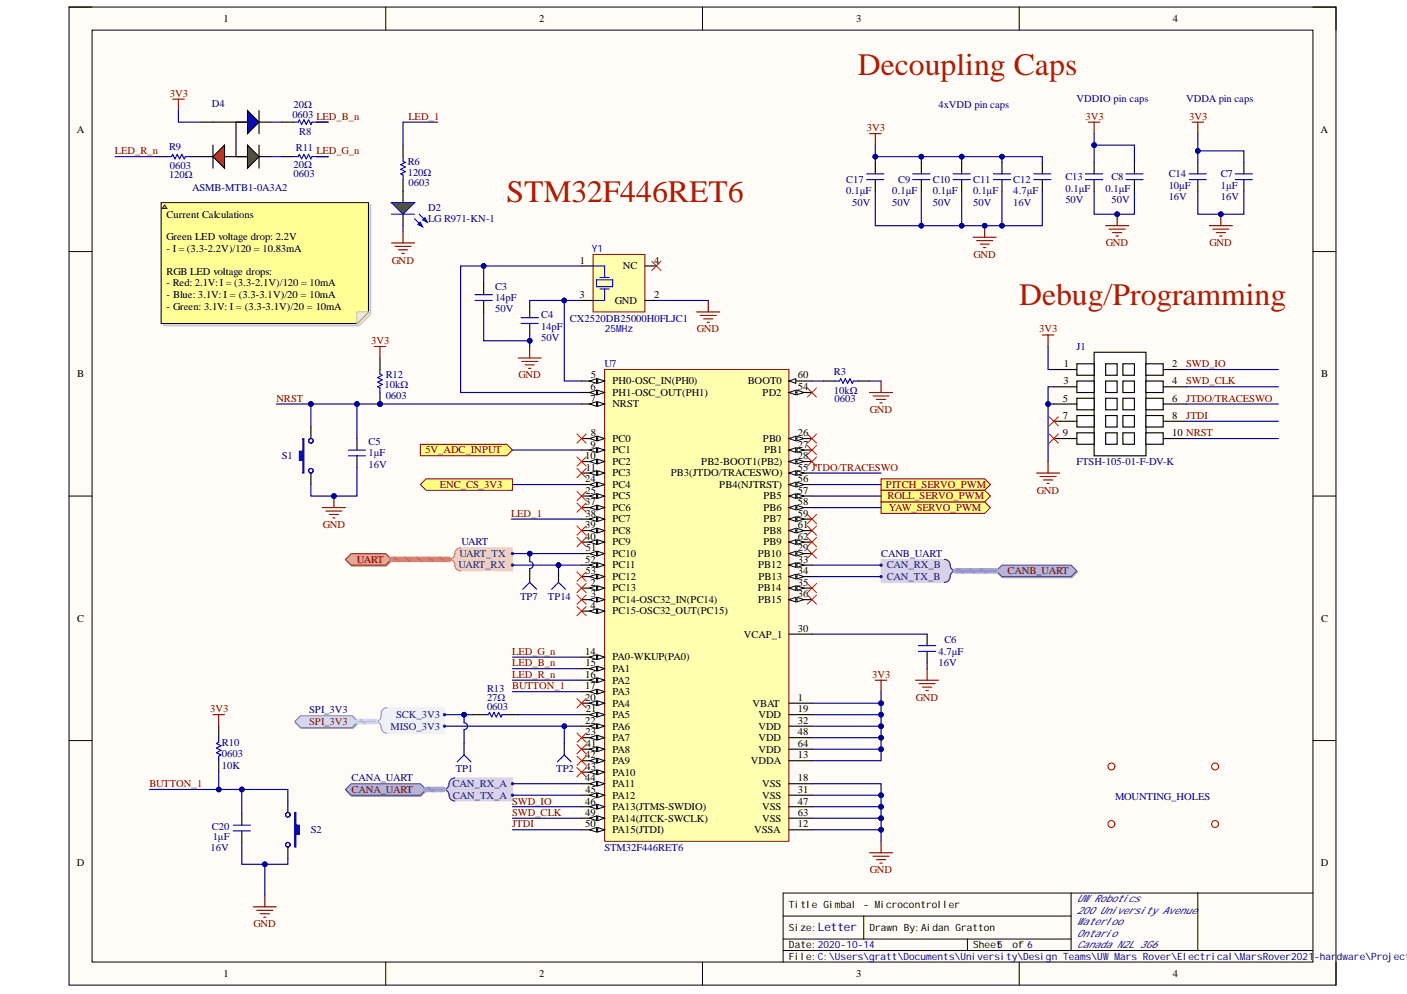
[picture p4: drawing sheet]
<svg xmlns="http://www.w3.org/2000/svg" width="297mm" height="210mm" viewBox="0 0 297 210" stroke-linecap="round" stroke-linejoin="round" font-family="sans-serif">
<defs><g id="words">
<g font-size="6.6" fill="#a61c00">
<text x="181.1" y="15.8">Decoupling Caps</text>
<text x="107" y="42.6">STM32F446RET6</text>
<text x="215.2" y="64.5">Debug/Programming</text>
</g>
<text font-size="2.5" fill="#000080" x="172.7" y="196.7">Letter</text>
<g font-size="2.2">
<text x="47.2" y="4.6">1</text>
<text x="113.8" y="4.6">2</text>
<text x="180.8" y="4.6">3</text>
<text x="247.6" y="4.6">4</text>
<text x="16.2" y="28">A</text>
<text x="278.8" y="28">A</text>
<text x="35.2" y="46">Current Calculations</text>
<text x="35.2" y="50.8">Green LED voltage drop: 2.2V</text>
<text x="35.2" y="53.2">- I = (3.3-2.2V)/120 = 10.83mA</text>
<text x="35.2" y="58.1">RGB LED voltage drops:</text>
<text x="122.4" y="55.7">1</text>
<text x="131.5" y="56.8">NC</text>
<text x="138.1" y="55.7">4</text>
<text x="35.2" y="60.5">- Red: 2.1V: I = (3.3-2.1V)/120 = 10mA</text>
<text x="35.2" y="62.9">- Blue: 3.1V: I = (3.3-3.1V)/20 = 10mA</text>
<text x="35.2" y="65.4">- Green: 3.1V: I = (3.3-3.1V)/20 = 10mA</text>
<text x="122.3" y="62.9">3</text>
<text x="129.8" y="64.2">GND</text>
<text x="138.1" y="62.9">2</text>
<text x="224.6" y="77.5">1</text>
<text x="247.5" y="77.5">2</text>
<text x="16.3" y="79.7">B</text>
<text x="124.6" y="82.4">6</text>
<text x="124.7" y="79.9">5</text>
<text x="129.3" y="81.2">PH0-OSC_IN(PH0)</text>
<text x="129.3" y="83.6">PH1-OSC_OUT(PH1)</text>
<text x="157.9" y="81.2">BOOT0</text>
<text x="161" y="83.6">PD2</text>
<text x="168.4" y="82.4">54</text>
<text x="168.4" y="79.9">60</text>
<text x="224.5" y="81.2">3</text>
<text x="247.5" y="81.2">4</text>
<text x="278.9" y="79.7">B</text>
<text x="124.6" y="84.8">7</text>
<text x="129.3" y="86">NRST</text>
<text x="224.4" y="84.8">5</text>
<text x="224.4" y="88.4">7</text>
<text x="247.5" y="84.8">6</text>
<text x="247.5" y="88.4">8</text>
<text x="124.6" y="94.5">9</text>
<text x="124.7" y="92.1">8</text>
<text x="129.3" y="93.3">PC0</text>
<text x="129.3" y="95.7">PC1</text>
<text x="161.1" y="93.3">PB0</text>
<text x="161.3" y="95.7">PB1</text>
<text x="168.4" y="92.1">26</text>
<text x="168.4" y="94.5">27</text>
<text x="224.4" y="92.1">9</text>
<text x="247.5" y="92.1">10 NRST</text>
<text x="123.5" y="97">10</text>
<text x="123.5" y="101.8">24</text>
<text x="123.7" y="99.4">11</text>
<text x="129.3" y="98.2">PC2</text>
<text x="129.3" y="100.6">PC3</text>
<text x="141.6" y="100.6">PB3(JTDO/TRACESWO)</text>
<text x="148.1" y="98.2">PB2-BOOT1(PB2)</text>
<text x="168.4" y="97">28</text>
<text x="168.4" y="99.4">55 JTDO/TRACESWO</text>
<text x="168.4" y="101.8">56</text>
<text x="123.5" y="106.7">37</text>
<text x="123.6" y="104.2">25</text>
<text x="129.3" y="103.1">PC4</text>
<text x="129.3" y="105.4">PC5</text>
<text x="129.3" y="107.9">PC6</text>
<text x="151.9" y="103.1">PB4(NJTRST)</text>
<text x="161.2" y="105.4">PB5</text>
<text x="161.2" y="107.9">PB6</text>
<text x="168.4" y="104.2">57</text>
<text x="168.4" y="106.7">58</text>
<text x="123.5" y="111.5">39</text>
<text x="123.5" y="114">40</text>
<text x="123.6" y="109.1">38</text>
<text x="129.3" y="110.3">PC7</text>
<text x="129.3" y="112.8">PC8</text>
<text x="161.2" y="110.3">PB7</text>
<text x="161.2" y="112.8">PB8</text>
<text x="168.4" y="109.1">59</text>
<text x="168.4" y="111.5">61</text>
<text x="168.4" y="114">62</text>
<text x="123.5" y="118.9">52</text>
<text x="123.7" y="116.4">51</text>
<text x="129.3" y="115.1">PC9</text>
<text x="129.3" y="117.6">PC10</text>
<text x="160" y="117.6">PB10</text>
<text x="161.2" y="115.1">PB9</text>
<text x="168.4" y="116.4">29</text>
<text x="168.4" y="118.9">33</text>
<text x="123.6" y="121.2">53</text>
<text x="124.6" y="123.7">2</text>
<text x="129.3" y="124.9">PC13</text>
<text x="129.3" y="120">PC11</text>
<text x="129.3" y="122.5">PC12</text>
<text x="160" y="124.9">PB14</text>
<text x="160.1" y="120">PB12</text>
<text x="160.1" y="122.5">PB13</text>
<text x="168.4" y="121.2">34</text>
<text x="168.4" y="123.7">35</text>
<text x="16.3" y="131.3">C</text>
<text x="124.6" y="128.6">4</text>
<text x="124.7" y="126.1">3</text>
<text x="129.3" y="127.3">PC14-OSC32_IN(PC14)</text>
<text x="129.3" y="129.8">PC15-OSC32_OUT(PC15)</text>
<text x="160.1" y="127.3">PB15</text>
<text x="168.4" y="126.1">36</text>
<text x="278.9" y="131.3">C</text>
<text x="157" y="134.7">VCAP_1</text>
<text x="168.4" y="133.4">30</text>
<text x="123.5" y="138.3">14</text>
<text x="123.5" y="143.1">16</text>
<text x="123.6" y="140.7">15</text>
<text x="129.3" y="139.5">PA0-WKUP(PA0)</text>
<text x="129.3" y="141.9">PA1</text>
<text x="123.5" y="145.6">17</text>
<text x="123.5" y="148">20</text>
<text x="129.3" y="144.4">PA2</text>
<text x="129.3" y="146.7">PA3</text>
<text x="129.3" y="149.2">PA4</text>
<text x="158.9" y="149.2">VBAT</text>
<text x="168.4" y="148">1</text>
<text x="123.5" y="152.8">22</text>
<text x="123.6" y="155.3">23</text>
<text x="123.7" y="150.4">21</text>
<text x="129.3" y="151.6">PA5</text>
<text x="129.3" y="154.1">PA6</text>
<text x="160.1" y="151.6">VDD</text>
<text x="160.1" y="154.1">VDD</text>
<text x="168.4" y="150.4">19</text>
<text x="168.4" y="152.8">32</text>
<text x="168.4" y="155.3">48</text>
<text x="123.5" y="160.1">42</text>
<text x="123.7" y="157.7">41</text>
<text x="129.3" y="156.5">PA7</text>
<text x="129.3" y="158.9">PA8</text>
<text x="129.3" y="161.4">PA9</text>
<text x="158.5" y="161.4">VDDA</text>
<text x="160.1" y="156.5">VDD</text>
<text x="160.1" y="158.9">VDD</text>
<text x="168.4" y="160.1">13</text>
<text x="168.4" y="157.7">64</text>
<text x="123.5" y="165">44</text>
<text x="123.6" y="162.5">43</text>
<text x="123.6" y="167.4">45</text>
<text x="129.3" y="163.8">PA10</text>
<text x="129.3" y="166.2">PA11</text>
<text x="160.9" y="166.2">VSS</text>
<text x="168.4" y="165">18</text>
<text x="168.4" y="167.4">31</text>
<text x="123.5" y="169.9">46</text>
<text x="123.5" y="172.3">49</text>
<text x="129.3" y="168.6">PA12</text>
<text x="129.3" y="171.1">PA13(JTMS-SWDIO)</text>
<text x="129.3" y="173.5">PA14(JTCK-SWCLK)</text>
<text x="160.9" y="168.6">VSS</text>
<text x="160.9" y="171.1">VSS</text>
<text x="160.9" y="173.5">VSS</text>
<text x="168.4" y="169.9">47</text>
<text x="168.4" y="172.3">63</text>
<text x="123.5" y="174.7">50</text>
<text x="129.3" y="175.9">PA15(JTDI)</text>
<text x="159.2" y="175.9">VSSA</text>
<text x="168.4" y="174.7">12</text>
<text x="16.2" y="182.9">D</text>
<text x="278.9" y="182.9">D</text>
<text x="47.2" y="206.3">1</text>
<text x="113.8" y="206.3">2</text>
<text x="180.8" y="206.3">3</text>
<text x="247.6" y="206.3">4</text>
</g>
<g font-size="2.2" fill="#800000">
<text x="35.9" y="20.4">3V3</text>
<text x="86.2" y="25.3">LED_1</text>
<text x="183" y="27.7">3V3</text>
<text x="229.1" y="25.3">3V3</text>
<text x="251" y="25.3">3V3</text>
<text x="24.3" y="32.6">LED_R_n</text>
<text x="66.8" y="32.6">LED_G_n</text>
<text x="233.4" y="52">GND</text>
<text x="255.3" y="52">GND</text>
<text x="82.7" y="55.7">GND</text>
<text x="205.5" y="54.4">GND</text>
<text x="147.1" y="70.2">GND</text>
<text x="219.4" y="70.2">3V3</text>
<text x="78.4" y="72.6">3V3</text>
<text x="250.4" y="77.5">SWD_IO</text>
<text x="109.5" y="79.9">GND</text>
<text x="250.4" y="81.2">SWD_CLK</text>
<text x="58.3" y="84.8">NRST</text>
<text x="183.6" y="87.3">GND</text>
<text x="250.4" y="84.8">JTDO/TRACESWO</text>
<text x="250.4" y="88.4">JTDI</text>
<text x="89.8" y="95.7">5V_ADC_INPUT</text>
<text x="92.8" y="103.1">ENC_CS_3V3</text>
<text x="187" y="103.1">PITCH_SERVO_PWM</text>
<text x="187.4" y="105.4">ROLL_SERVO_PWM</text>
<text x="187.6" y="107.9">YAW_SERVO_PWM</text>
<text x="218.9" y="104.2">GND</text>
<text x="68.1" y="111.5">GND</text>
<text x="107.9" y="109.1">LED_1</text>
<text x="75.3" y="118.9">UART</text>
<text x="212.7" y="121.2">CANB_UART</text>
<text x="108.1" y="140.7">LED_B_n</text>
<text x="108.1" y="143.1">LED_R_n</text>
<text x="108.1" y="138.3">LED_G_n</text>
<text x="184.2" y="143.1">3V3</text>
<text x="108.1" y="145.6">BUTTON_1</text>
<text x="193.4" y="148">GND</text>
<text x="44.4" y="150.4">3V3</text>
<text x="65.3" y="153.1">SPI_3V3</text>
<text x="31.5" y="166.2">BUTTON_1</text>
<text x="74.2" y="167.4">CANA_UART</text>
<text x="108.1" y="169.9">SWD_IO</text>
<text x="108.1" y="172.3">SWD_CLK</text>
<text x="108.1" y="174.7">JTDI</text>
<text x="183.6" y="184.4">GND</text>
<text x="53.5" y="195.8">GND</text>
</g>
<g font-size="2.2" fill="#000080">
<text x="44.7" y="22.6">D4</text>
<text x="62" y="22.9">20Ω</text>
<text x="198.1" y="22.9">4xVDD pin caps</text>
<text x="227.3" y="21.6">VDDIO pin caps</text>
<text x="250.4" y="21.6">VDDA pin caps</text>
<text x="61.7" y="24.8">0603 LED_B_n</text>
<text x="63.2" y="28.5">R8</text>
<text x="35.7" y="31.6">R9</text>
<text x="35.9" y="35.6">0603</text>
<text x="62" y="35.5">20Ω</text>
<text x="62.5" y="31.8">R11</text>
<text x="86.1" y="34.8">R6</text>
<text x="35.7" y="37.7">120Ω</text>
<text x="40.6" y="40.4">ASMB-MTB1-0A3A2</text>
<text x="62" y="37.4">0603</text>
<text x="86.1" y="37.2">120Ω</text>
<text x="86.2" y="39.4">0603</text>
<text x="178.7" y="41.1">0.1μF</text>
<text x="178.7" y="38.7">C17</text>
<text x="188.4" y="41.1">0.1μF</text>
<text x="189.7" y="38.7">C9</text>
<text x="196.9" y="41.1">0.1μF</text>
<text x="196.9" y="38.7">C10</text>
<text x="205.5" y="41.1">0.1μF</text>
<text x="205.5" y="38.7">C11</text>
<text x="213.9" y="41.1">4.7μF</text>
<text x="213.9" y="38.7">C12</text>
<text x="224.9" y="40.5">0.1μF</text>
<text x="224.9" y="38">C13</text>
<text x="233.4" y="40.5">0.1μF</text>
<text x="234.6" y="38">C8</text>
<text x="246.7" y="39.9">10μF</text>
<text x="246.7" y="37.4">C14</text>
<text x="257.7" y="39.9">1μF</text>
<text x="257.7" y="37.4">C7</text>
<text x="90.4" y="44.5">D2</text>
<text x="90.4" y="46.9">LG R971-KN-1</text>
<text x="179.9" y="43.5">50V</text>
<text x="188.4" y="43.5">50V</text>
<text x="196.9" y="43.5">50V</text>
<text x="205.5" y="43.5">50V</text>
<text x="213.9" y="43.5">16V</text>
<text x="224.9" y="42.9">50V</text>
<text x="234.6" y="42.9">50V</text>
<text x="246.7" y="42.3">16V</text>
<text x="257.7" y="42.3">16V</text>
<text x="104.5" y="63.5">14pF</text>
<text x="104.5" y="66">50V</text>
<text x="104.5" y="61.2">C3</text>
<text x="114.2" y="69.6">14pF</text>
<text x="114.2" y="67.2">C4</text>
<text x="120.3" y="68.1">CX2520DB25000H0FLJC1</text>
<text x="114.2" y="72.1">50V</text>
<text x="127.6" y="77.5">U7</text>
<text x="227.3" y="73.9">J1</text>
<text x="81.2" y="81.9">10kΩ</text>
<text x="81.4" y="79.7">R12</text>
<text x="176" y="83.1">10kΩ</text>
<text x="176" y="79.2">R3</text>
<text x="81.4" y="84.3">0603</text>
<text x="176.2" y="84.8">0603</text>
<text x="77.8" y="93.9">C5</text>
<text x="59.5" y="97">S1</text>
<text x="77.8" y="96.4">1μF</text>
<text x="77.8" y="98.8">16V</text>
<text x="227.3" y="98.2">FTSH-105-01-F-DV-K</text>
<text x="97.4" y="115.1">UART</text>
<text x="186" y="117.6">CANB_UART</text>
<text x="109.8" y="126.8">TP7</text>
<text x="115.7" y="126.8">TP14</text>
<text x="199.4" y="135.8">C6</text>
<text x="198.1" y="140.7">16V</text>
<text x="198.1" y="138.3">4.7μF</text>
<text x="102.8" y="150">0603</text>
<text x="102.8" y="148">27Ω</text>
<text x="102.8" y="146.1">R13</text>
<text x="65.3" y="150.6">SPI_3V3</text>
<text x="46.8" y="159.9">0603</text>
<text x="46.8" y="157.5">R10</text>
<text x="46.8" y="162.3">10K</text>
<text x="74.2" y="165">CANA_UART</text>
<text x="96.2" y="163">TP1</text>
<text x="117.4" y="163">TP2</text>
<text x="235.4" y="168.9">MOUNTING_HOLES</text>
<text x="44.5" y="179.6">16V</text>
<text x="44.7" y="175.2">C20</text>
<text x="44.9" y="177.4">1μF</text>
<text x="65.6" y="175.9">S2</text>
<text x="127.6" y="179.6">STM32F446RET6</text>
</g>
<g font-size="2.2" fill="#003a70">
<text x="97" y="117.6">UART_TX</text>
<text x="96.8" y="120">UART_RX</text>
<text x="187.2" y="120">CAN_RX_B</text>
<text x="187.2" y="122.5">CAN_TX_B</text>
<text x="82.4" y="154.1">MISO_3V3</text>
<text x="83.6" y="151.6">SCK_3V3</text>
<text x="95.5" y="166.2">CAN_RX_A</text>
<text x="95.6" y="168.6">CAN_TX_A</text>
</g>
<g font-size="2.1" fill="#000080">
<text x="125" y="53.2">Y1</text>
<text x="127.7" y="70.2">25MHz</text>
<text x="227.4" y="190.5">UW Robotics</text>
<text x="227.4" y="193">200 University Avenue</text>
<text x="227.4" y="195.3">Waterloo</text>
<text x="227.4" y="197.8">Ontario</text>
<text x="227.4" y="200.2">Canada N2L 3G6</text>
<text x="277.4" y="202.7">-har</text>
<text x="282.2" y="202.7">dware\Projects</text>
</g>
<g font-size="2.1">
<text x="166.6" y="191.7">Title Gimbal - Microcontroller</text>
<text x="166.6" y="196.6">Size:</text>
<text x="183.6" y="196.6">Drawn By:Aidan Gratton</text>
<text x="166.6" y="200.2">Date:2020-10-14</text>
<text x="166.6" y="202.7">File:C:\Users\gratt\Documents\University\Design Teams\UW Mars Rover\Electrical\MarsRover2021</text>
<text x="205.5" y="200.2">Sheet5</text>
<text x="213.7" y="200.2">of 6</text>
</g>
</g></defs>
<path d="M14.6 1.5h267.4v206.5h-267.4z" fill-rule="evenodd" fill="#fffcf8"/>
<path d="M14.6 1.5h267.4v206.5h-267.4z" fill="none" stroke="#000" stroke-width=".21"/>
<path d="M19.4 6.4h257.8v196.8h-257.8z" fill-rule="evenodd" fill="#fffcf8"/>
<g fill="none" stroke="#000" stroke-width=".21">
<path d="M14.6 1.5h4.8M19.4 6.4h257.8v196.8h-257.8zM81.4 1.5v4.9M148.3 1.5v4.9M215.2 1.5v4.9M277.2 1.5h4.8v4.9M14.6 53.1h4.8M277.2 53.1h4.8M14.6 104.8h4.8M277.2 104.8h4.8M14.6 156.4h4.8M277.2 156.4h4.8"/>
<path d="M165.3 193.4h60.8M165.3 198.3h60.8M182.3 193.4v4.9M204.2 198.3v2.4M226.1 188.6v12.1M252.9 188.6v12.1M277.2 188.6h-111.9v14.6M81.4 203.2v4.8M148.3 203.2v4.8M165.3 200.7h111.9M215.2 203.2v4.8M282 203.2v4.8"/>
</g>
<path d="M125.2 53.7h11v12.2h-11z" fill-rule="evenodd" fill="#ffffb0"/>
<path d="M125.2 53.7h11v12.2h-11z" fill="none" stroke="#800000" stroke-width=".21"/>
<path d="M102.1 59.8v2.4M122.8 56.2h2.4M136.2 56.2h2.4M102.1 63.4v2.5M111.8 64.7v2.4M111.8 68.3v2.4M122.8 63.4h2.4M136.2 63.4h2.4" fill="none" stroke="#000" stroke-width=".24"/>
<path d="M125.2 56.2h2.4v2.4M125.9 59.1h3.4v1.4h-3.4zM126.7 58.6h1.9M100.3 63.4h3.6M100.3 62.2h3.6M110 68.3h3.7M110 67.1h3.7M126.7 61h1.9M127.6 61v2.4h-2.4" fill="none" stroke="#00f" stroke-width=".24"/>
<g fill="none" stroke="#800000" stroke-width=".24">
<path d="M109.4 75.6h4.9M110.1 76.3h3.4M110.9 77.1h1.9M111.6 77.8h.5M111.8 73.2v2.4M147.1 65.9h4.9M147.8 66.6h3.4M148.5 67.3h2M149.3 68.1h.5M149.5 63.4v2.5M68.1 107.2h4.8M68.8 107.9h3.4"/>
<path d="M69.5 108.6h2M70.3 109.4h.4M70.5 104.8v2.4"/>
</g>
<circle cx="70.5" cy="104.8" r=".49" fill="#000080"/>
<circle cx="70.5" cy="104.8" r=".49" fill="none" stroke="#000080" stroke-width=".21"/>
<path d="M194.5 34.3v2.4M194.5 37.9v2.5M203 34.3v2.4M203 37.9v2.5M211.5 34.3v2.4M211.5 37.9v2.5M220 34.3v2.4M220 37.9v2.5" fill="none" stroke="#000" stroke-width=".24"/>
<path d="M192.7 37.9h3.6M192.7 36.7h3.6M201.2 37.9h3.6M201.2 36.7h3.6M209.7 37.9h3.7M209.7 36.7h3.7M218.2 37.9h3.7M218.2 36.7h3.7" fill="none" stroke="#00f" stroke-width=".24"/>
<path d="M205.5 50.1h4.8M206.2 50.8h3.4M206.9 51.5h2M207.6 52.3h.5M207.9 47.7v2.4" fill="none" stroke="#800000" stroke-width=".24"/>
<circle cx="207.9" cy="47.7" r=".49" fill="#000080"/>
<circle cx="207.9" cy="47.7" r=".49" fill="none" stroke="#000080" stroke-width=".21"/>
<path d="M183.6 28.2h2.4M184.8 28.2v2.4M233.4 47.7h4.9M234.1 48.4h3.4M234.9 49.1h1.9M235.6 49.8h.5M235.8 45.2v2.5" fill="none" stroke="#800000" stroke-width=".24"/>
<path d="M231 34.3v2.4M231 37.9v2.5M239.5 34.3v2.4M239.5 37.9v2.5" fill="none" stroke="#000" stroke-width=".24"/>
<path d="M229.2 37.9h3.6M229.2 36.7h3.6M237.7 37.9h3.6M237.7 36.7h3.6" fill="none" stroke="#00f" stroke-width=".24"/>
<circle cx="235.8" cy="45.2" r=".49" fill="#000080"/>
<circle cx="235.8" cy="45.2" r=".49" fill="none" stroke="#000080" stroke-width=".21"/>
<path d="M229.8 25.8h2.4M231 25.8v2.4M255.3 47.7h4.9M256 48.4h3.4M256.8 49.1h1.9M257.5 49.8h.5M257.7 45.2v2.5" fill="none" stroke="#800000" stroke-width=".24"/>
<path d="M252.9 34.3v2.4M252.9 37.9v2.5M262.6 34.3v2.4M262.6 37.9v2.5" fill="none" stroke="#000" stroke-width=".24"/>
<path d="M251 37.9h3.7M251 36.7h3.7M260.8 37.9h3.6M260.8 36.7h3.6" fill="none" stroke="#00f" stroke-width=".24"/>
<circle cx="257.7" cy="45.2" r=".49" fill="#000080"/>
<circle cx="257.7" cy="45.2" r=".49" fill="none" stroke="#000080" stroke-width=".21"/>
<path d="M251.7 25.8h2.4M252.9 25.8v2.4" fill="none" stroke="#800000" stroke-width=".24"/>
<path d="M127.6 78h38.9v99.7h-38.9z" fill-rule="evenodd" fill="#ffffb0"/>
<path d="M127.6 78h38.9v99.7h-38.9z" fill="none" stroke="#800000" stroke-width=".21"/>
<path d="M122.8 97.5h4.8" fill="none" stroke="#000" stroke-width=".24"/>
<path d="M126.2 97l1.4 .5-1.4 .5z" fill="#f8fcff"/>
<path d="M126.2 97l1.4 .5-1.4 .5z" fill="none" stroke="#000" stroke-width=".21"/>
<path d="M124.5 97.5l1.4-.5v1z" fill="#f8fcff"/>
<path d="M124.5 97.5l1.4-.5v1z" fill="none" stroke="#000" stroke-width=".21"/>
<path d="M122.8 99.9h4.8" fill="none" stroke="#000" stroke-width=".24"/>
<path d="M126.2 99.4l1.4 .5-1.4 .5z" fill="#f8fcff"/>
<path d="M126.2 99.4l1.4 .5-1.4 .5z" fill="none" stroke="#000" stroke-width=".21"/>
<path d="M124.5 99.9l1.4-.5v1z" fill="#f8fcff"/>
<path d="M124.5 99.9l1.4-.5v1z" fill="none" stroke="#000" stroke-width=".21"/>
<path d="M122.8 138.8h4.8" fill="none" stroke="#000" stroke-width=".24"/>
<path d="M126.2 138.3l1.4 .5-1.4 .5z" fill="#f8fcff"/>
<path d="M126.2 138.3l1.4 .5-1.4 .5z" fill="none" stroke="#000" stroke-width=".21"/>
<path d="M124.5 138.8l1.4-.5v1z" fill="#f8fcff"/>
<path d="M124.5 138.8l1.4-.5v1z" fill="none" stroke="#000" stroke-width=".21"/>
<path d="M122.8 141.2h4.8" fill="none" stroke="#000" stroke-width=".24"/>
<path d="M126.2 140.7l1.4 .5-1.4 .5z" fill="#f8fcff"/>
<path d="M126.2 140.7l1.4 .5-1.4 .5z" fill="none" stroke="#000" stroke-width=".21"/>
<path d="M124.5 141.2l1.4-.5v1z" fill="#f8fcff"/>
<path d="M124.5 141.2l1.4-.5v1z" fill="none" stroke="#000" stroke-width=".21"/>
<path d="M122.8 143.6h4.8" fill="none" stroke="#000" stroke-width=".24"/>
<path d="M126.2 143.1l1.4 .5-1.4 .5z" fill="#f8fcff"/>
<path d="M126.2 143.1l1.4 .5-1.4 .5z" fill="none" stroke="#000" stroke-width=".21"/>
<path d="M124.5 143.6l1.4-.5v1z" fill="#f8fcff"/>
<path d="M124.5 143.6l1.4-.5v1z" fill="none" stroke="#000" stroke-width=".21"/>
<path d="M122.8 146.1h4.8" fill="none" stroke="#000" stroke-width=".24"/>
<path d="M126.2 145.6l1.4 .5-1.4 .4z" fill="#f8fcff"/>
<path d="M126.2 145.6l1.4 .5-1.4 .4z" fill="none" stroke="#000" stroke-width=".21"/>
<path d="M124.5 146.1l1.4-.5v.9z" fill="#f8fcff"/>
<path d="M124.5 146.1l1.4-.5v.9z" fill="none" stroke="#000" stroke-width=".21"/>
<path d="M122.8 124.2h4.8" fill="none" stroke="#000" stroke-width=".24"/>
<path d="M126.2 123.7l1.4 .5-1.4 .5z" fill="#f8fcff"/>
<path d="M126.2 123.7l1.4 .5-1.4 .5z" fill="none" stroke="#000" stroke-width=".21"/>
<path d="M124.5 124.2l1.4-.5v1z" fill="#f8fcff"/>
<path d="M124.5 124.2l1.4-.5v1z" fill="none" stroke="#000" stroke-width=".21"/>
<path d="M122.8 148.5h4.8" fill="none" stroke="#000" stroke-width=".24"/>
<path d="M126.2 148l1.4 .5-1.4 .5z" fill="#f8fcff"/>
<path d="M126.2 148l1.4 .5-1.4 .5z" fill="none" stroke="#000" stroke-width=".21"/>
<path d="M124.5 148.5l1.4-.5v1z" fill="#f8fcff"/>
<path d="M124.5 148.5l1.4-.5v1z" fill="none" stroke="#000" stroke-width=".21"/>
<path d="M122.8 150.9h4.8" fill="none" stroke="#000" stroke-width=".24"/>
<path d="M126.2 150.4l1.4 .5-1.4 .5z" fill="#f8fcff"/>
<path d="M126.2 150.4l1.4 .5-1.4 .5z" fill="none" stroke="#000" stroke-width=".21"/>
<path d="M124.5 150.9l1.4-.5v1z" fill="#f8fcff"/>
<path d="M124.5 150.9l1.4-.5v1z" fill="none" stroke="#000" stroke-width=".21"/>
<path d="M122.8 153.3h4.8" fill="none" stroke="#000" stroke-width=".24"/>
<path d="M126.2 152.9l1.4 .4-1.4 .5z" fill="#f8fcff"/>
<path d="M126.2 152.9l1.4 .4-1.4 .5z" fill="none" stroke="#000" stroke-width=".21"/>
<path d="M124.5 153.3l1.4-.4v.9z" fill="#f8fcff"/>
<path d="M124.5 153.3l1.4-.4v.9z" fill="none" stroke="#000" stroke-width=".21"/>
<path d="M122.8 155.8h4.8" fill="none" stroke="#000" stroke-width=".24"/>
<path d="M126.2 155.3l1.4 .5-1.4 .5z" fill="#f8fcff"/>
<path d="M126.2 155.3l1.4 .5-1.4 .5z" fill="none" stroke="#000" stroke-width=".21"/>
<path d="M124.5 155.8l1.4-.5v1z" fill="#f8fcff"/>
<path d="M124.5 155.8l1.4-.5v1z" fill="none" stroke="#000" stroke-width=".21"/>
<path d="M122.8 102.3h4.8" fill="none" stroke="#000" stroke-width=".24"/>
<path d="M126.2 101.8l1.4 .5-1.4 .5z" fill="#f8fcff"/>
<path d="M126.2 101.8l1.4 .5-1.4 .5z" fill="none" stroke="#000" stroke-width=".21"/>
<path d="M124.5 102.3l1.4-.5v1z" fill="#f8fcff"/>
<path d="M124.5 102.3l1.4-.5v1z" fill="none" stroke="#000" stroke-width=".21"/>
<path d="M122.8 104.8h4.8" fill="none" stroke="#000" stroke-width=".24"/>
<path d="M126.2 104.3l1.4 .5-1.4 .4z" fill="#f8fcff"/>
<path d="M126.2 104.3l1.4 .5-1.4 .4z" fill="none" stroke="#000" stroke-width=".21"/>
<path d="M124.5 104.8l1.4-.5v.9z" fill="#f8fcff"/>
<path d="M124.5 104.8l1.4-.5v.9z" fill="none" stroke="#000" stroke-width=".21"/>
<path d="M166.5 92.6h4.9" fill="none" stroke="#000" stroke-width=".24"/>
<path d="M166.5 92.6l1.5-.5v1z" fill="#f8fcff"/>
<path d="M166.5 92.6l1.5-.5v1z" fill="none" stroke="#000" stroke-width=".21"/>
<path d="M168.2 92.1l1.5 .5-1.5 .5z" fill="#f8fcff"/>
<path d="M168.2 92.1l1.5 .5-1.5 .5z" fill="none" stroke="#000" stroke-width=".21"/>
<path d="M166.5 95h4.9" fill="none" stroke="#000" stroke-width=".24"/>
<path d="M166.5 95l1.5-.4v.9z" fill="#f8fcff"/>
<path d="M166.5 95l1.5-.4v.9z" fill="none" stroke="#000" stroke-width=".21"/>
<path d="M168.2 94.6l1.5 .4-1.5 .5z" fill="#f8fcff"/>
<path d="M168.2 94.6l1.5 .4-1.5 .5z" fill="none" stroke="#000" stroke-width=".21"/>
<path d="M166.5 97.5h4.9" fill="none" stroke="#000" stroke-width=".24"/>
<path d="M166.5 97.5l1.5-.5v1z" fill="#f8fcff"/>
<path d="M166.5 97.5l1.5-.5v1z" fill="none" stroke="#000" stroke-width=".21"/>
<path d="M168.2 97l1.5 .5-1.5 .5z" fill="#f8fcff"/>
<path d="M168.2 97l1.5 .5-1.5 .5z" fill="none" stroke="#000" stroke-width=".21"/>
<path d="M166.5 116.9h4.9" fill="none" stroke="#000" stroke-width=".24"/>
<path d="M166.5 116.9l1.5-.5v1z" fill="#f8fcff"/>
<path d="M166.5 116.9l1.5-.5v1z" fill="none" stroke="#000" stroke-width=".21"/>
<path d="M168.2 116.4l1.5 .5-1.5 .5z" fill="#f8fcff"/>
<path d="M168.2 116.4l1.5 .5-1.5 .5z" fill="none" stroke="#000" stroke-width=".21"/>
<path d="M122.8 126.6h4.8" fill="none" stroke="#000" stroke-width=".24"/>
<path d="M126.2 126.1l1.4 .5-1.4 .5z" fill="#f8fcff"/>
<path d="M126.2 126.1l1.4 .5-1.4 .5z" fill="none" stroke="#000" stroke-width=".21"/>
<path d="M124.5 126.6l1.4-.5v1z" fill="#f8fcff"/>
<path d="M124.5 126.6l1.4-.5v1z" fill="none" stroke="#000" stroke-width=".21"/>
<path d="M166.5 119.3h4.9" fill="none" stroke="#000" stroke-width=".24"/>
<path d="M166.5 119.3l1.5-.5v1z" fill="#f8fcff"/>
<path d="M166.5 119.3l1.5-.5v1z" fill="none" stroke="#000" stroke-width=".21"/>
<path d="M168.2 118.8l1.5 .5-1.5 .5z" fill="#f8fcff"/>
<path d="M168.2 118.8l1.5 .5-1.5 .5z" fill="none" stroke="#000" stroke-width=".21"/>
<path d="M166.5 121.8h4.9" fill="none" stroke="#000" stroke-width=".24"/>
<path d="M166.5 121.8l1.5-.5v1z" fill="#f8fcff"/>
<path d="M166.5 121.8l1.5-.5v1z" fill="none" stroke="#000" stroke-width=".21"/>
<path d="M168.2 121.3l1.5 .5-1.5 .5z" fill="#f8fcff"/>
<path d="M168.2 121.3l1.5 .5-1.5 .5z" fill="none" stroke="#000" stroke-width=".21"/>
<path d="M166.5 124.2h4.9" fill="none" stroke="#000" stroke-width=".24"/>
<path d="M166.5 124.2l1.5-.5v1z" fill="#f8fcff"/>
<path d="M166.5 124.2l1.5-.5v1z" fill="none" stroke="#000" stroke-width=".21"/>
<path d="M168.2 123.7l1.5 .5-1.5 .5z" fill="#f8fcff"/>
<path d="M168.2 123.7l1.5 .5-1.5 .5z" fill="none" stroke="#000" stroke-width=".21"/>
<path d="M166.5 126.6h4.9" fill="none" stroke="#000" stroke-width=".24"/>
<path d="M166.5 126.6l1.5-.5v1z" fill="#f8fcff"/>
<path d="M166.5 126.6l1.5-.5v1z" fill="none" stroke="#000" stroke-width=".21"/>
<path d="M168.2 126.1l1.5 .5-1.5 .5z" fill="#f8fcff"/>
<path d="M168.2 126.1l1.5 .5-1.5 .5z" fill="none" stroke="#000" stroke-width=".21"/>
<path d="M122.8 107.2h4.8" fill="none" stroke="#000" stroke-width=".24"/>
<path d="M126.2 106.7l1.4 .5-1.4 .5z" fill="#f8fcff"/>
<path d="M126.2 106.7l1.4 .5-1.4 .5z" fill="none" stroke="#000" stroke-width=".21"/>
<path d="M124.5 107.2l1.4-.5v1z" fill="#f8fcff"/>
<path d="M124.5 107.2l1.4-.5v1z" fill="none" stroke="#000" stroke-width=".21"/>
<path d="M122.8 109.6h4.8" fill="none" stroke="#000" stroke-width=".24"/>
<path d="M126.2 109.1l1.4 .5-1.4 .5z" fill="#f8fcff"/>
<path d="M126.2 109.1l1.4 .5-1.4 .5z" fill="none" stroke="#000" stroke-width=".21"/>
<path d="M124.5 109.6l1.4-.5v1z" fill="#f8fcff"/>
<path d="M124.5 109.6l1.4-.5v1z" fill="none" stroke="#000" stroke-width=".21"/>
<path d="M122.8 112h4.8" fill="none" stroke="#000" stroke-width=".24"/>
<path d="M126.2 111.6l1.4 .4-1.4 .5z" fill="#f8fcff"/>
<path d="M126.2 111.6l1.4 .4-1.4 .5z" fill="none" stroke="#000" stroke-width=".21"/>
<path d="M124.5 112l1.4-.4v.9z" fill="#f8fcff"/>
<path d="M124.5 112l1.4-.4v.9z" fill="none" stroke="#000" stroke-width=".21"/>
<path d="M122.8 129.1h4.8" fill="none" stroke="#000" stroke-width=".24"/>
<path d="M126.2 128.6l1.4 .5-1.4 .4z" fill="#f8fcff"/>
<path d="M126.2 128.6l1.4 .5-1.4 .4z" fill="none" stroke="#000" stroke-width=".21"/>
<path d="M124.5 129.1l1.4-.5v.9z" fill="#f8fcff"/>
<path d="M124.5 129.1l1.4-.5v.9z" fill="none" stroke="#000" stroke-width=".21"/>
<path d="M122.8 114.5h4.8" fill="none" stroke="#000" stroke-width=".24"/>
<path d="M126.2 114l1.4 .5-1.4 .5z" fill="#f8fcff"/>
<path d="M126.2 114l1.4 .5-1.4 .5z" fill="none" stroke="#000" stroke-width=".21"/>
<path d="M124.5 114.5l1.4-.5v1z" fill="#f8fcff"/>
<path d="M124.5 114.5l1.4-.5v1z" fill="none" stroke="#000" stroke-width=".21"/>
<path d="M122.8 158.2h4.8" fill="none" stroke="#000" stroke-width=".24"/>
<path d="M126.2 157.7l1.4 .5-1.4 .5z" fill="#f8fcff"/>
<path d="M126.2 157.7l1.4 .5-1.4 .5z" fill="none" stroke="#000" stroke-width=".21"/>
<path d="M124.5 158.2l1.4-.5v1z" fill="#f8fcff"/>
<path d="M124.5 158.2l1.4-.5v1z" fill="none" stroke="#000" stroke-width=".21"/>
<path d="M122.8 160.6h4.8" fill="none" stroke="#000" stroke-width=".24"/>
<path d="M126.2 160.2l1.4 .4-1.4 .5z" fill="#f8fcff"/>
<path d="M126.2 160.2l1.4 .4-1.4 .5z" fill="none" stroke="#000" stroke-width=".21"/>
<path d="M124.5 160.6l1.4-.4v.9z" fill="#f8fcff"/>
<path d="M124.5 160.6l1.4-.4v.9z" fill="none" stroke="#000" stroke-width=".21"/>
<path d="M122.8 163.1h4.8" fill="none" stroke="#000" stroke-width=".24"/>
<path d="M126.2 162.6l1.4 .5-1.4 .5z" fill="#f8fcff"/>
<path d="M126.2 162.6l1.4 .5-1.4 .5z" fill="none" stroke="#000" stroke-width=".21"/>
<path d="M124.5 163.1l1.4-.5v1z" fill="#f8fcff"/>
<path d="M124.5 163.1l1.4-.5v1z" fill="none" stroke="#000" stroke-width=".21"/>
<path d="M122.8 165.5h4.8" fill="none" stroke="#000" stroke-width=".24"/>
<path d="M126.2 165l1.4 .5-1.4 .5z" fill="#f8fcff"/>
<path d="M126.2 165l1.4 .5-1.4 .5z" fill="none" stroke="#000" stroke-width=".21"/>
<path d="M124.5 165.5l1.4-.5v1z" fill="#f8fcff"/>
<path d="M124.5 165.5l1.4-.5v1z" fill="none" stroke="#000" stroke-width=".21"/>
<path d="M122.8 167.9h4.8" fill="none" stroke="#000" stroke-width=".24"/>
<path d="M126.2 167.4l1.4 .5-1.4 .5z" fill="#f8fcff"/>
<path d="M126.2 167.4l1.4 .5-1.4 .5z" fill="none" stroke="#000" stroke-width=".21"/>
<path d="M124.5 167.9l1.4-.5v1z" fill="#f8fcff"/>
<path d="M124.5 167.9l1.4-.5v1z" fill="none" stroke="#000" stroke-width=".21"/>
<path d="M122.8 170.4h4.8" fill="none" stroke="#000" stroke-width=".24"/>
<path d="M126.2 169.9l1.4 .5-1.4 .4z" fill="#f8fcff"/>
<path d="M126.2 169.9l1.4 .5-1.4 .4z" fill="none" stroke="#000" stroke-width=".21"/>
<path d="M124.5 170.4l1.4-.5v.9z" fill="#f8fcff"/>
<path d="M124.5 170.4l1.4-.5v.9z" fill="none" stroke="#000" stroke-width=".21"/>
<path d="M122.8 172.8h4.8" fill="none" stroke="#000" stroke-width=".24"/>
<path d="M126.2 172.3l1.4 .5-1.4 .5z" fill="#f8fcff"/>
<path d="M126.2 172.3l1.4 .5-1.4 .5z" fill="none" stroke="#000" stroke-width=".21"/>
<path d="M124.5 172.8l1.4-.5v1z" fill="#f8fcff"/>
<path d="M124.5 172.8l1.4-.5v1z" fill="none" stroke="#000" stroke-width=".21"/>
<path d="M122.8 80.5h4.8" fill="none" stroke="#000" stroke-width=".24"/>
<path d="M126.2 80l1.4 .5-1.4 .4z" fill="#f8fcff"/>
<path d="M126.2 80l1.4 .5-1.4 .4z" fill="none" stroke="#000" stroke-width=".21"/>
<path d="M124.5 80.5l1.4-.5v.9z" fill="#f8fcff"/>
<path d="M124.5 80.5l1.4-.5v.9z" fill="none" stroke="#000" stroke-width=".21"/>
<path d="M122.8 175.2h4.8" fill="none" stroke="#000" stroke-width=".24"/>
<path d="M126.2 174.7l1.4 .5-1.4 .5z" fill="#f8fcff"/>
<path d="M126.2 174.7l1.4 .5-1.4 .5z" fill="none" stroke="#000" stroke-width=".21"/>
<path d="M124.5 175.2l1.4-.5v1z" fill="#f8fcff"/>
<path d="M124.5 175.2l1.4-.5v1z" fill="none" stroke="#000" stroke-width=".21"/>
<path d="M122.8 116.9h4.8" fill="none" stroke="#000" stroke-width=".24"/>
<path d="M126.2 116.4l1.4 .5-1.4 .5z" fill="#f8fcff"/>
<path d="M126.2 116.4l1.4 .5-1.4 .5z" fill="none" stroke="#000" stroke-width=".21"/>
<path d="M124.5 116.9l1.4-.5v1z" fill="#f8fcff"/>
<path d="M124.5 116.9l1.4-.5v1z" fill="none" stroke="#000" stroke-width=".21"/>
<path d="M122.8 119.3h4.8" fill="none" stroke="#000" stroke-width=".24"/>
<path d="M126.2 118.8l1.4 .5-1.4 .5z" fill="#f8fcff"/>
<path d="M126.2 118.8l1.4 .5-1.4 .5z" fill="none" stroke="#000" stroke-width=".21"/>
<path d="M124.5 119.3l1.4-.5v1z" fill="#f8fcff"/>
<path d="M124.5 119.3l1.4-.5v1z" fill="none" stroke="#000" stroke-width=".21"/>
<path d="M122.8 121.8h4.8" fill="none" stroke="#000" stroke-width=".24"/>
<path d="M126.2 121.3l1.4 .5-1.4 .5z" fill="#f8fcff"/>
<path d="M126.2 121.3l1.4 .5-1.4 .5z" fill="none" stroke="#000" stroke-width=".21"/>
<path d="M124.5 121.8l1.4-.5v1z" fill="#f8fcff"/>
<path d="M124.5 121.8l1.4-.5v1z" fill="none" stroke="#000" stroke-width=".21"/>
<path d="M166.5 82.9h4.9" fill="none" stroke="#000" stroke-width=".24"/>
<path d="M166.5 82.9l1.5-.5v1z" fill="#f8fcff"/>
<path d="M166.5 82.9l1.5-.5v1z" fill="none" stroke="#000" stroke-width=".21"/>
<path d="M168.2 82.4l1.5 .5-1.5 .5z" fill="#f8fcff"/>
<path d="M168.2 82.4l1.5 .5-1.5 .5z" fill="none" stroke="#000" stroke-width=".21"/>
<path d="M166.5 99.9h4.9" fill="none" stroke="#000" stroke-width=".24"/>
<path d="M166.5 99.9l1.5-.5v1z" fill="#f8fcff"/>
<path d="M166.5 99.9l1.5-.5v1z" fill="none" stroke="#000" stroke-width=".21"/>
<path d="M168.2 99.4l1.5 .5-1.5 .5z" fill="#f8fcff"/>
<path d="M168.2 99.4l1.5 .5-1.5 .5z" fill="none" stroke="#000" stroke-width=".21"/>
<path d="M166.5 102.3h4.9" fill="none" stroke="#000" stroke-width=".24"/>
<path d="M166.5 102.3l1.5-.5v1z" fill="#f8fcff"/>
<path d="M166.5 102.3l1.5-.5v1z" fill="none" stroke="#000" stroke-width=".21"/>
<path d="M168.2 101.8l1.5 .5-1.5 .5z" fill="#f8fcff"/>
<path d="M168.2 101.8l1.5 .5-1.5 .5z" fill="none" stroke="#000" stroke-width=".21"/>
<path d="M166.5 104.8h4.9" fill="none" stroke="#000" stroke-width=".24"/>
<path d="M166.5 104.8l1.5-.5v.9z" fill="#f8fcff"/>
<path d="M166.5 104.8l1.5-.5v.9z" fill="none" stroke="#000" stroke-width=".21"/>
<path d="M168.2 104.3l1.5 .5-1.5 .4z" fill="#f8fcff"/>
<path d="M168.2 104.3l1.5 .5-1.5 .4z" fill="none" stroke="#000" stroke-width=".21"/>
<path d="M166.5 107.2h4.9" fill="none" stroke="#000" stroke-width=".24"/>
<path d="M166.5 107.2l1.5-.5v1z" fill="#f8fcff"/>
<path d="M166.5 107.2l1.5-.5v1z" fill="none" stroke="#000" stroke-width=".21"/>
<path d="M168.2 106.7l1.5 .5-1.5 .5z" fill="#f8fcff"/>
<path d="M168.2 106.7l1.5 .5-1.5 .5z" fill="none" stroke="#000" stroke-width=".21"/>
<path d="M166.5 109.6h4.9" fill="none" stroke="#000" stroke-width=".24"/>
<path d="M166.5 109.6l1.5-.5v1z" fill="#f8fcff"/>
<path d="M166.5 109.6l1.5-.5v1z" fill="none" stroke="#000" stroke-width=".21"/>
<path d="M168.2 109.1l1.5 .5-1.5 .5z" fill="#f8fcff"/>
<path d="M168.2 109.1l1.5 .5-1.5 .5z" fill="none" stroke="#000" stroke-width=".21"/>
<path d="M122.8 82.9h4.8" fill="none" stroke="#000" stroke-width=".24"/>
<path d="M126.2 82.4l1.4 .5-1.4 .5z" fill="#f8fcff"/>
<path d="M126.2 82.4l1.4 .5-1.4 .5z" fill="none" stroke="#000" stroke-width=".21"/>
<path d="M124.5 82.9l1.4-.5v1z" fill="#f8fcff"/>
<path d="M124.5 82.9l1.4-.5v1z" fill="none" stroke="#000" stroke-width=".21"/>
<path d="M166.5 80.5h4.9" fill="none" stroke="#000" stroke-width=".24"/>
<path d="M166.5 80.5l1.5-.5v.9z" fill="#f8fcff"/>
<path d="M166.5 80.5l1.5-.5v.9z" fill="none" stroke="#000" stroke-width=".21"/>
<path d="M166.5 112h4.9" fill="none" stroke="#000" stroke-width=".24"/>
<path d="M166.5 112l1.5-.4v.9z" fill="#f8fcff"/>
<path d="M166.5 112l1.5-.4v.9z" fill="none" stroke="#000" stroke-width=".21"/>
<path d="M168.2 111.6l1.5 .4-1.5 .5z" fill="#f8fcff"/>
<path d="M168.2 111.6l1.5 .4-1.5 .5z" fill="none" stroke="#000" stroke-width=".21"/>
<path d="M166.5 114.5h4.9" fill="none" stroke="#000" stroke-width=".24"/>
<path d="M166.5 114.5l1.5-.5v1z" fill="#f8fcff"/>
<path d="M166.5 114.5l1.5-.5v1z" fill="none" stroke="#000" stroke-width=".21"/>
<path d="M168.2 114l1.5 .5-1.5 .5z" fill="#f8fcff"/>
<path d="M168.2 114l1.5 .5-1.5 .5z" fill="none" stroke="#000" stroke-width=".21"/>
<path d="M122.8 85.3h4.8" fill="none" stroke="#000" stroke-width=".24"/>
<path d="M126.2 84.8l1.4 .5-1.4 .5z" fill="#f8fcff"/>
<path d="M126.2 84.8l1.4 .5-1.4 .5z" fill="none" stroke="#000" stroke-width=".21"/>
<path d="M124.5 85.3l1.4-.5v1z" fill="#f8fcff"/>
<path d="M124.5 85.3l1.4-.5v1z" fill="none" stroke="#000" stroke-width=".21"/>
<path d="M122.8 92.6h4.8" fill="none" stroke="#000" stroke-width=".24"/>
<path d="M126.2 92.1l1.4 .5-1.4 .5z" fill="#f8fcff"/>
<path d="M126.2 92.1l1.4 .5-1.4 .5z" fill="none" stroke="#000" stroke-width=".21"/>
<path d="M124.5 92.6l1.4-.5v1z" fill="#f8fcff"/>
<path d="M124.5 92.6l1.4-.5v1z" fill="none" stroke="#000" stroke-width=".21"/>
<path d="M122.8 95h4.8" fill="none" stroke="#000" stroke-width=".24"/>
<path d="M126.2 94.6l1.4 .4-1.4 .5z" fill="#f8fcff"/>
<path d="M126.2 94.6l1.4 .4-1.4 .5z" fill="none" stroke="#000" stroke-width=".21"/>
<path d="M124.5 95l1.4-.4v.9z" fill="#f8fcff"/>
<path d="M124.5 95l1.4-.4v.9z" fill="none" stroke="#000" stroke-width=".21"/>
<g fill="none" stroke="#000" stroke-width=".24">
<path d="M184.8 34.3v2.4M184.8 37.9v2.5M173.8 80.5h2.5M181.1 80.5h2.5M166.5 133.9h4.9M195.7 133.9v2.4M195.7 137.6v2.4M166.5 148.5h4.9M166.5 150.9h4.9M166.5 153.3h4.9M166.5 155.8h4.9M166.5 158.2h4.9"/>
<path d="M166.5 175.2h4.9M166.5 160.6h4.9M166.5 165.5h4.9M166.5 167.9h4.9M166.5 170.4h4.9M166.5 172.8h4.9"/>
</g>
<path d="M183 37.9h3.6M183 36.7h3.6M176.3 80.5h.9l.3-.5 .5 .9 .5-.9 .4 .9 .5-.9 .5 .9 .3-.4h.9M193.9 137.6h3.6M193.9 136.3h3.6" fill="none" stroke="#00f" stroke-width=".24"/>
<g fill="none" stroke="#800000" stroke-width=".24">
<path d="M183.6 82.9h4.8M184.3 83.6h3.4M185 84.3h2M185.8 85.1h.4M186 80.5v2.4M184.8 143.6h2.4M186 143.6v2.5M193.3 143.6h4.9M194 144.4h3.4M194.8 145.1h1.9M195.5 145.8h.5M195.7 141.2v2.4"/>
<path d="M186 177.7v2.4M183.6 180.1h4.8M184.3 180.8h3.4M185 181.5h2M185.8 182.3h.4"/>
</g>
<path d="M137.6 55.2l2 1.9M139.6 55.2l-2 1.9" fill="none" stroke="#f00" stroke-width=".21"/>
<path d="M95 164.9l.4-.5 .6-.1h12.2v4.8h-12.2a1.26 1.26 0 0 1-1.2-1.5l-.3-.5-.6-.4a1.82 1.82 0 0 0 1.1-1.8z" fill-rule="evenodd" fill="#d9d2e9"/>
<path d="M95 164.9l.4-.5 .6-.1h12.2v4.8h-12.2a1.26 1.26 0 0 1-1.2-1.5l-.3-.5-.6-.4a1.82 1.82 0 0 0 1.1-1.8z" fill="none" stroke="#d9d2e9" stroke-width=".21"/>
<path d="M96 164.3a1.38 1.38 0 0 0-1.3 1.6 1.22 1.22 0 0 1-1.1 .8 1.38 1.38 0 0 1 1.3 1.6 1.22 1.22 0 0 0 1.1 .8" fill="none" stroke="#351c75" stroke-width=".24"/>
<circle cx="108.2" cy="165.5" r=".24" fill="#003a70"/>
<circle cx="108.2" cy="165.5" r=".24" fill="none" stroke="#003a70" stroke-width=".21"/>
<circle cx="108.2" cy="167.9" r=".24" fill="#003a70"/>
<circle cx="108.2" cy="167.9" r=".24" fill="none" stroke="#003a70" stroke-width=".21"/>
<path d="M73 167l1.3-1.3h14.6l1.2 1.3-1.2 1.2h-14.6z" fill-rule="evenodd" fill="#ada6c2"/>
<path d="M73 167l1.3-1.3h14.6l1.2 1.3-1.2 1.2h-14.6z" fill="none" stroke="#9992ae" stroke-width=".21"/>
<path d="M72.9 166.7l1.2-1.2h14.6l1.2 1.2-1.2 1.2h-14.6z" fill-rule="evenodd" fill="#b6a4eb"/>
<path d="M72.9 166.7l1.2-1.2h14.6l1.2 1.2-1.2 1.2h-14.6z" fill="none" stroke="#524087" stroke-width=".21"/>
<path d="M186 118.1h13.4a1.24 1.24 0 0 1 1.2 1.5l.3 .5 .6 .5a1.8 1.8 0 0 0-1.1 1.8l-.4 .4-.6 .2h-13.4z" fill-rule="evenodd" fill="#d9d2e9"/>
<path d="M186 118.1h13.4a1.24 1.24 0 0 1 1.2 1.5l.3 .5 .6 .5a1.8 1.8 0 0 0-1.1 1.8l-.4 .4-.6 .2h-13.4z" fill="none" stroke="#d9d2e9" stroke-width=".21"/>
<path d="M199.4 118.1a1.37 1.37 0 0 1 1.3 1.6 1.22 1.22 0 0 0 1.1 .9 1.37 1.37 0 0 0-1.3 1.6 1.21 1.21 0 0 1-1.1 .8" fill="none" stroke="#351c75" stroke-width=".24"/>
<circle cx="186" cy="119.3" r=".24" fill="#003a70"/>
<circle cx="186" cy="119.3" r=".24" fill="none" stroke="#003a70" stroke-width=".21"/>
<circle cx="186" cy="121.8" r=".24" fill="#003a70"/>
<circle cx="186" cy="121.8" r=".24" fill="none" stroke="#003a70" stroke-width=".21"/>
<path d="M210.4 120.8l1.3-1.2h14.5l1.3 1.2-1.3 1.2h-14.5z" fill-rule="evenodd" fill="#ada6c2"/>
<path d="M210.4 120.8l1.3-1.2h14.5l1.3 1.2-1.3 1.2h-14.5z" fill="none" stroke="#9992ae" stroke-width=".21"/>
<path d="M210.3 120.6l1.2-1.3h14.6l1.2 1.3-1.2 1.2h-14.6z" fill-rule="evenodd" fill="#b6a4eb"/>
<path d="M210.3 120.6l1.2-1.3h14.6l1.2 1.3-1.2 1.2h-14.6z" fill="none" stroke="#524087" stroke-width=".21"/>
<path d="M170.4 81.9l2 2M172.4 81.9l-2 2" fill="none" stroke="#f00" stroke-width=".21"/>
<path d="M82.7 51.3h4.8M83.4 52h3.4M84.1 52.8h2M84.8 53.5h.5M85.1 48.9v2.4" fill="none" stroke="#800000" stroke-width=".24"/>
<path d="M45 33.1l2.4-2.5v4.9z" fill="#cc4125"/>
<path d="M45 33.1l2.4-2.5v4.9zM45 30.6v4.9" fill="none" stroke="#000" stroke-width=".24"/>
<path d="M52.3 30.6l2.4 2.5-2.4 2.4z" fill="#0f0"/>
<path d="M52.3 30.6l2.4 2.5-2.4 2.4zM54.7 30.6v4.9" fill="none" stroke="#000" stroke-width=".24"/>
<path d="M52.3 23.4l2.4 2.4-2.4 2.4z" fill="#00f"/>
<g fill="none" stroke="#000" stroke-width=".24">
<path d="M32.8 33.1h2.4M40.1 33.1h4.9M42.5 25.8h9.8M47.4 33.1h4.9M49.8 25.8v7.3M52.3 23.4l2.4 2.4-2.4 2.4zM54.7 23.4v4.8M54.7 33.1h2.4M54.7 25.8h2.4M59.6 33.1h2.4M59.6 25.8h2.4M66.8 33.1h2.5"/>
<path d="M66.8 25.8h2.5M85.1 30.6v2.5M85.1 37.9v2.5M60.8 169.1v2.5M60.8 178.9v2.4"/>
</g>
<path d="M36.5 20.9h2.4M37.7 20.9v2.5" fill="none" stroke="#800000" stroke-width=".24"/>
<path d="M35.2 33.1h1l.3-.5 .4 1 .5-1 .5 1 .5-1 .5 1 .2-.5h1M62 33.1h1l.2-.5 .5 1 .5-1 .5 1 .4-1 .5 1 .3-.5h.9M62 25.8h1l.2-.5 .5 1 .5-1 .5 1 .4-1 .5 1 .3-.5h.9M85.1 33.1v.9l.5 .3-1 .5 1 .5-1 .4 1 .5-1 .5 .5 .3v.9" fill="none" stroke="#00f" stroke-width=".24"/>
<path d="M62.2 171.6h.3v2.7h.7v1.9h-.7v2.7h-.3z" fill-rule="evenodd" fill="#00f"/>
<g fill="none" stroke="#00f" stroke-width=".24">
<path d="M62.2 171.6h.3v2.7h.7v1.9h-.7v2.7h-.3z"/>
<circle cx="60.8" cy="172.1" r=".49"/>
<circle cx="60.8" cy="178.4" r=".49"/>
</g>
<path d="M53.5 191.5h4.8M54.2 192.2h3.4M54.9 193h2M55.7 193.7h.5M55.9 189.1v2.4" fill="none" stroke="#800000" stroke-width=".24"/>
<circle cx="256.5" cy="174" r=".73" fill="#f8fcff"/>
<circle cx="256.5" cy="174" r=".73" fill="none" stroke="#f00" stroke-width=".24"/>
<circle cx="256.5" cy="161.9" r=".73" fill="#f8fcff"/>
<circle cx="256.5" cy="161.9" r=".73" fill="none" stroke="#f00" stroke-width=".24"/>
<circle cx="234.6" cy="174" r=".73" fill="#f8fcff"/>
<circle cx="234.6" cy="174" r=".73" fill="none" stroke="#f00" stroke-width=".24"/>
<circle cx="234.6" cy="161.9" r=".73" fill="#f8fcff"/>
<circle cx="234.6" cy="161.9" r=".73" fill="none" stroke="#f00" stroke-width=".24"/>
<path d="M170.4 115.9l2 2M172.4 115.9l-2 2M121.8 125.7l1.9 1.9M121.8 128.1l1.9 1.9M123.7 125.7l-1.9 1.9M123.7 128.1l-1.9 1.9M121.8 162.1l1.9 1.9M123.7 162.1l-1.9 1.9" fill="none" stroke="#f00" stroke-width=".21"/>
<circle cx="80.2" cy="85.3" r=".49" fill="#000080"/>
<circle cx="80.2" cy="85.3" r=".49" fill="none" stroke="#000080" stroke-width=".21"/>
<path d="M80.2 75.6v2.4M80.2 82.9v2.4" fill="none" stroke="#000" stroke-width=".24"/>
<circle cx="80.2" cy="85.3" r=".49" fill="#000080"/>
<circle cx="80.2" cy="85.3" r=".49" fill="none" stroke="#000080" stroke-width=".21"/>
<path d="M80.2 78v1l.5 .2-1 .5 1 .5-1 .5 1 .5-1 .5 .5 .2v1" fill="none" stroke="#00f" stroke-width=".24"/>
<path d="M79 73.2h2.4M80.2 73.2v2.4" fill="none" stroke="#800000" stroke-width=".24"/>
<path d="M121.8 111.1l1.9 1.9M123.7 111.1l-1.9 1.9M121.8 123.2l1.9 2M123.7 123.2l-1.9 2M170.4 123.2l2 2M172.4 123.2l-2 2M121.8 159.7l1.9 1.9M121.8 157.2l1.9 2M123.7 159.7l-1.9 1.9M123.7 157.2l-1.9 2" fill="none" stroke="#f00" stroke-width=".21"/>
<path d="M186 101.1h21.9l1.2 1.2-1.2 1.2h-21.9z" fill-rule="evenodd" fill="#ffff80"/>
<path d="M186 101.1h21.9l1.2 1.2-1.2 1.2h-21.9z" fill="none" stroke="#800000" stroke-width=".21"/>
<path d="M186 106h21.9l1.2 1.2-1.2 1.2h-21.9z" fill-rule="evenodd" fill="#ffff80"/>
<path d="M186 106h21.9l1.2 1.2-1.2 1.2h-21.9z" fill="none" stroke="#800000" stroke-width=".21"/>
<path d="M186 103.5h21.9l1.2 1.3-1.2 1.2h-21.9z" fill-rule="evenodd" fill="#ffff80"/>
<path d="M186 103.5h21.9l1.2 1.3-1.2 1.2h-21.9z" fill="none" stroke="#800000" stroke-width=".21"/>
<path d="M80.6 150.1l.5-.5 .6-.1h12.1v5.3h-12.1a1.26 1.26 0 0 1-1.2-1.5l-.3-.5-.6-.4 .6-.4 .3-.5z" fill-rule="evenodd" fill="#edf2fb"/>
<path d="M80.6 150.1l.5-.5 .6-.1h12.1v5.3h-12.1a1.26 1.26 0 0 1-1.2-1.5l-.3-.5-.6-.4 .6-.4 .3-.5z" fill="none" stroke="#edf2fb" stroke-width=".21"/>
<path d="M81.7 149.5a1.32 1.32 0 0 0-1.2 1.7 1.21 1.21 0 0 1-1.3 1.2 1.38 1.38 0 0 1 1.3 1.6 1.22 1.22 0 0 0 1.2 .8" fill="none" stroke="#8f9ec9" stroke-width=".24"/>
<circle cx="93.8" cy="150.9" r=".24" fill="#003a70"/>
<circle cx="93.8" cy="150.9" r=".24" fill="none" stroke="#003a70" stroke-width=".21"/>
<circle cx="93.8" cy="153.3" r=".24" fill="#003a70"/>
<circle cx="93.8" cy="153.3" r=".24" fill="none" stroke="#003a70" stroke-width=".21"/>
<path d="M62.3 152.6l1.3-1.2h10.9l1.2 1.2-1.2 1.2h-10.9z" fill-rule="evenodd" fill="#bac0ca"/>
<path d="M62.3 152.6l1.3-1.2h10.9l1.2 1.2-1.2 1.2h-10.9z" fill="none" stroke="#a6acb6" stroke-width=".21"/>
<path d="M62.2 152.4l1.2-1.2h11l1.2 1.2-1.2 1.2h-11z" fill-rule="evenodd" fill="#d5e4ff"/>
<path d="M62.2 152.4l1.2-1.2h11l1.2 1.2-1.2 1.2h-11z" fill="none" stroke="#71809b" stroke-width=".21"/>
<path d="M96.2 116.3l.4-.5 .6-.1h11v4.8h-11a1.26 1.26 0 0 1-1.2-1.5l-.3-.5-.6-.4a1.82 1.82 0 0 0 1.1-1.8z" fill-rule="evenodd" fill="#f4cccc"/>
<path d="M96.2 116.3l.4-.5 .6-.1h11v4.8h-11a1.26 1.26 0 0 1-1.2-1.5l-.3-.5-.6-.4a1.82 1.82 0 0 0 1.1-1.8z" fill="none" stroke="#f4cccc" stroke-width=".21"/>
<path d="M97.2 115.7a1.38 1.38 0 0 0-1.2 1.6 1.22 1.22 0 0 1-1.2 .8 1.38 1.38 0 0 1 1.3 1.6 1.22 1.22 0 0 0 1.1 .8" fill="none" stroke="#e06666" stroke-width=".24"/>
<circle cx="108.2" cy="119.3" r=".24" fill="#003a70"/>
<circle cx="108.2" cy="119.3" r=".24" fill="none" stroke="#003a70" stroke-width=".21"/>
<circle cx="108.2" cy="116.9" r=".24" fill="#003a70"/>
<circle cx="108.2" cy="116.9" r=".24" fill="none" stroke="#003a70" stroke-width=".21"/>
<path d="M73 118.4l1.3-1.3h7.3l1.2 1.3-1.2 1.2h-7.3z" fill-rule="evenodd" fill="#ca9d9d"/>
<path d="M73 118.4l1.3-1.3h7.3l1.2 1.3-1.2 1.2h-7.3z" fill="none" stroke="#b68989" stroke-width=".21"/>
<path d="M72.9 118.1l1.2-1.2h7.3l1.3 1.2-1.3 1.2h-7.3z" fill-rule="evenodd" fill="#ff8e8e"/>
<path d="M72.9 118.1l1.2-1.2h7.3l1.3 1.2-1.3 1.2h-7.3z" fill="none" stroke="#9b2a2a" stroke-width=".21"/>
<path d="M121.8 91.6l1.9 2M123.7 91.6l-1.9 2M121.8 106.2l1.9 2M123.7 106.2l-1.9 2M170.4 125.7l2 1.9M172.4 125.7l-2 1.9" fill="none" stroke="#f00" stroke-width=".21"/>
<path d="M88.7 102.3l1.2-1.2h18.3v2.4h-18.3z" fill-rule="evenodd" fill="#ffff80"/>
<path d="M88.7 102.3l1.2-1.2h18.3v2.4h-18.3z" fill="none" stroke="#800000" stroke-width=".21"/>
<path d="M170.4 91.6l2 2M172.4 91.6l-2 2M170.4 108.6l2 2M170.4 111.1l2 1.9M170.4 113.5l2 1.9M172.4 108.6l-2 2M172.4 111.1l-2 1.9M172.4 113.5l-2 1.9M121.8 120.8l1.9 1.9M123.7 120.8l-1.9 1.9M121.8 147.5l1.9 2M123.7 147.5l-1.9 2" fill="none" stroke="#f00" stroke-width=".21"/>
<path d="M65.6 90.2v2.4M65.6 99.9v2.4" fill="none" stroke="#000" stroke-width=".24"/>
<path d="M63.9 92.6h.3v7.3h-.3v-2.7h-.7v-1.9h.7z" fill-rule="evenodd" fill="#00f"/>
<g fill="none" stroke="#00f" stroke-width=".24">
<path d="M63.9 92.6h.3v7.3h-.3v-2.7h-.7v-1.9h.7zM73.5 96.3h3.7M73.5 95h3.7M110.4 124.4l1.4-1.4 1.5 1.4M116.5 124.4l1.4-1.4 1.5 1.4M46.2 155.8v1l-.5 .2 1 .5-1 .5 1 .5-1 .4 1 .5-.5 .3v.9M49.2 175.5h3.7M49.2 174.3h3.7"/>
<circle cx="65.6" cy="99.4" r=".49"/>
<circle cx="65.6" cy="93.1" r=".49"/>
</g>
<path d="M85.1 40.4v2.4M85.1 45.2v2.5M75.4 92.6v2.4M75.4 96.3v2.4M111.8 120.5v2.5M117.9 120.5v2.5M46.2 153.3v2.5M46.2 160.6v2.5M51 171.8v2.5M51 175.5v2.4" fill="none" stroke="#000" stroke-width=".24"/>
<path d="M121.8 98.9l1.9 2M121.8 96.5l1.9 1.9M123.7 98.9l-1.9 2M123.7 96.5l-1.9 1.9M170.4 94.1l2 1.9M170.4 96.5l2 1.9M172.4 94.1l-2 1.9M172.4 96.5l-2 1.9M121.8 113.5l1.9 1.9M123.7 113.5l-1.9 1.9" fill="none" stroke="#f00" stroke-width=".21"/>
<path d="M45 150.9h2.4M46.2 150.9v2.4" fill="none" stroke="#800000" stroke-width=".24"/>
<path d="M82.7 42.8h4.8l-2.4 2.4z" fill="#0f0"/>
<path d="M82.7 42.8h4.8l-2.4 2.4zM87.5 46.2l1.7 1.7M88.5 45.2l1.7 1.7" fill="none" stroke="#00f" stroke-width=".24"/>
<path d="M88.2 47.4l.5-.5 .5 1z" fill="#00f"/>
<path d="M88.2 47.4l.5-.5 .5 1z" fill="none" stroke="#00f" stroke-width=".24"/>
<path d="M89.2 46.4l.5-.4 .5 .9z" fill="#00f"/>
<path d="M82.7 45.2h4.8M89.2 46.4l.5-.4 .5 .9zM102.1 150.9h1l.2-.5 .5 1 .5-1 .5 1 .5-1 .5 1 .2-.5h1M96.5 160.9l1.5-1.5 1.4 1.5M117.7 160.9l1.4-1.5 1.5 1.5" fill="none" stroke="#00f" stroke-width=".24"/>
<path d="M98 157v2.4M99.7 150.9h2.4M107 150.9h2.4M119.1 157v2.4" fill="none" stroke="#000" stroke-width=".24"/>
<path d="M121.8 103.8l1.9 1.9M123.7 103.8l-1.9 1.9M121.8 154.8l1.9 2M123.7 154.8l-1.9 2" fill="none" stroke="#f00" stroke-width=".21"/>
<path d="M88.7 93.8h18.3l1.2 1.2-1.2 1.3h-18.3z" fill-rule="evenodd" fill="#ffff80"/>
<path d="M88.7 93.8h18.3l1.2 1.2-1.2 1.3h-18.3z" fill="none" stroke="#800000" stroke-width=".21"/>
<path d="M231 74.4h10.9v21.9h-10.9z" fill-rule="evenodd" fill="#fff"/>
<path d="M231 74.4h10.9v21.9h-10.9z" fill="none" stroke="#000" stroke-width=".24"/>
<path d="M233.4 76.8h2.4v2.4h-2.4z" fill-rule="evenodd" fill="#fff"/>
<path d="M233.4 76.8h2.4v2.4h-2.4z" fill="none" stroke="#000" stroke-width=".24"/>
<path d="M237.1 76.8h2.4v2.4h-2.4z" fill-rule="evenodd" fill="#fff"/>
<path d="M237.1 76.8h2.4v2.4h-2.4z" fill="none" stroke="#000" stroke-width=".24"/>
<path d="M233.4 80.5h2.4v2.4h-2.4z" fill-rule="evenodd" fill="#fff"/>
<path d="M233.4 80.5h2.4v2.4h-2.4z" fill="none" stroke="#000" stroke-width=".24"/>
<path d="M237.1 80.5h2.4v2.4h-2.4z" fill-rule="evenodd" fill="#fff"/>
<path d="M237.1 80.5h2.4v2.4h-2.4z" fill="none" stroke="#000" stroke-width=".24"/>
<path d="M233.4 84.1h2.4v2.4h-2.4z" fill-rule="evenodd" fill="#fff"/>
<path d="M233.4 84.1h2.4v2.4h-2.4z" fill="none" stroke="#000" stroke-width=".24"/>
<path d="M237.1 84.1h2.4v2.4h-2.4z" fill-rule="evenodd" fill="#fff"/>
<path d="M237.1 84.1h2.4v2.4h-2.4z" fill="none" stroke="#000" stroke-width=".24"/>
<path d="M233.4 87.7h2.4v2.5h-2.4z" fill-rule="evenodd" fill="#fff"/>
<path d="M233.4 87.7h2.4v2.5h-2.4z" fill="none" stroke="#000" stroke-width=".24"/>
<path d="M237.1 87.7h2.4v2.5h-2.4z" fill-rule="evenodd" fill="#fff"/>
<path d="M237.1 87.7h2.4v2.5h-2.4z" fill="none" stroke="#000" stroke-width=".24"/>
<path d="M227.3 76.8h3.7v2.4h-3.7z" fill-rule="evenodd" fill="#fff"/>
<path d="M227.3 76.8h3.7v2.4h-3.7z" fill="none" stroke="#000" stroke-width=".24"/>
<path d="M241.9 76.8h3.7v2.4h-3.7z" fill-rule="evenodd" fill="#fff"/>
<path d="M241.9 76.8h3.7v2.4h-3.7z" fill="none" stroke="#000" stroke-width=".24"/>
<path d="M227.3 80.5h3.7v2.4h-3.7z" fill-rule="evenodd" fill="#fff"/>
<path d="M227.3 80.5h3.7v2.4h-3.7z" fill="none" stroke="#000" stroke-width=".24"/>
<path d="M241.9 80.5h3.7v2.4h-3.7z" fill-rule="evenodd" fill="#fff"/>
<path d="M241.9 80.5h3.7v2.4h-3.7z" fill="none" stroke="#000" stroke-width=".24"/>
<path d="M227.3 84.1h3.7v2.4h-3.7z" fill-rule="evenodd" fill="#fff"/>
<path d="M227.3 84.1h3.7v2.4h-3.7z" fill="none" stroke="#000" stroke-width=".24"/>
<path d="M241.9 84.1h3.7v2.4h-3.7z" fill-rule="evenodd" fill="#fff"/>
<path d="M241.9 84.1h3.7v2.4h-3.7z" fill="none" stroke="#000" stroke-width=".24"/>
<path d="M227.3 87.7h3.7v2.5h-3.7z" fill-rule="evenodd" fill="#fff"/>
<path d="M227.3 87.7h3.7v2.5h-3.7z" fill="none" stroke="#000" stroke-width=".24"/>
<path d="M241.9 87.7h3.7v2.5h-3.7z" fill-rule="evenodd" fill="#fff"/>
<path d="M241.9 87.7h3.7v2.5h-3.7z" fill="none" stroke="#000" stroke-width=".24"/>
<path d="M233.4 91.4h2.4v2.4h-2.4z" fill-rule="evenodd" fill="#fff"/>
<path d="M233.4 91.4h2.4v2.4h-2.4z" fill="none" stroke="#000" stroke-width=".24"/>
<path d="M237.1 91.4h2.4v2.4h-2.4z" fill-rule="evenodd" fill="#fff"/>
<path d="M237.1 91.4h2.4v2.4h-2.4z" fill="none" stroke="#000" stroke-width=".24"/>
<path d="M227.3 91.4h3.7v2.4h-3.7z" fill-rule="evenodd" fill="#fff"/>
<path d="M227.3 91.4h3.7v2.4h-3.7z" fill="none" stroke="#000" stroke-width=".24"/>
<path d="M241.9 91.4h3.7v2.4h-3.7z" fill-rule="evenodd" fill="#fff"/>
<path d="M222.5 78h4.8M245.6 78h4.8M222.5 81.7h4.8M222.5 85.3h4.8M222.5 89h4.8M222.5 92.6h4.8M241.9 91.4h3.7v2.4h-3.7zM245.6 81.7h4.8M245.6 85.3h4.8M245.6 89h4.8M245.6 92.6h4.8" fill="none" stroke="#000" stroke-width=".24"/>
<path d="M220 70.7h2.5M221.3 70.7v2.5M218.8 99.9h4.9M221.3 97.5v2.4M219.6 100.6h3.4M220.3 101.4h1.9M221 102.1h.5" fill="none" stroke="#800000" stroke-width=".24"/>
<path d="M221.5 88l2 1.9M221.5 91.6l2 2M223.5 88l-2 1.9M223.5 91.6l-2 2" fill="none" stroke="#f00" stroke-width=".21"/>
<path d="M24.3 33.1h8.5M31.6 166.7h19.4v5.1M108.2 172.8h14.6" fill="none" stroke="#000080" stroke-width=".24"/>
<path d="M89.9 166.7h3.7" fill="none" stroke="#ac9ae1" stroke-width="1.2"/>
<path d="M90.4 166.3l1 .8" fill="none" stroke="#8e7cc3" stroke-width=".36"/>
<path d="M89.9 166.7h3.7" fill="none" stroke="#8e7cc3" stroke-width=".24"/>
<circle cx="51" cy="166.7" r=".49" fill="#000080"/>
<circle cx="51" cy="166.7" r=".49" fill="none" stroke="#000080" stroke-width=".21"/>
<circle cx="46.2" cy="166.7" r=".49" fill="#000080"/>
<circle cx="46.2" cy="166.7" r=".49" fill="none" stroke="#000080" stroke-width=".21"/>
<path d="M37.7 23.4v2.4h4.8M51 177.9v4.6h4.9" fill="none" stroke="#000080" stroke-width=".24"/>
<circle cx="55.9" cy="182.5" r=".49" fill="#000080"/>
<circle cx="55.9" cy="182.5" r=".49" fill="none" stroke="#000080" stroke-width=".21"/>
<path d="M51 166.7h9.8v2.4" fill="none" stroke="#000080" stroke-width=".24"/>
<circle cx="51" cy="166.7" r=".49" fill="#000080"/>
<circle cx="51" cy="166.7" r=".49" fill="none" stroke="#000080" stroke-width=".21"/>
<path d="M60.8 181.3v1.2h-4.9v6.6" fill="none" stroke="#000080" stroke-width=".24"/>
<circle cx="55.9" cy="182.5" r=".49" fill="#000080"/>
<circle cx="55.9" cy="182.5" r=".49" fill="none" stroke="#000080" stroke-width=".21"/>
<path d="M57.1 33.1h2.5M57.1 25.8h2.5M58.3 85.3h7.3v4.9" fill="none" stroke="#000080" stroke-width=".24"/>
<circle cx="65.6" cy="85.3" r=".49" fill="#000080"/>
<circle cx="65.6" cy="85.3" r=".49" fill="none" stroke="#000080" stroke-width=".21"/>
<path d="M75.4 98.7v6.1h-9.8v-2.5" fill="none" stroke="#000080" stroke-width=".24"/>
<circle cx="70.5" cy="104.8" r=".49" fill="#000080"/>
<circle cx="70.5" cy="104.8" r=".49" fill="none" stroke="#000080" stroke-width=".21"/>
<path d="M65.6 85.3h9.8" fill="none" stroke="#000080" stroke-width=".24"/>
<circle cx="65.6" cy="85.3" r=".49" fill="#000080"/>
<circle cx="65.6" cy="85.3" r=".49" fill="none" stroke="#000080" stroke-width=".21"/>
<circle cx="75.4" cy="85.3" r=".49" fill="#000080"/>
<circle cx="75.4" cy="85.3" r=".49" fill="none" stroke="#000080" stroke-width=".21"/>
<path d="M66.8 33.1h2.5M66.8 25.8h2.5M122.8 85.3h-47.4v7.3" fill="none" stroke="#000080" stroke-width=".24"/>
<circle cx="75.4" cy="85.3" r=".49" fill="#000080"/>
<circle cx="75.4" cy="85.3" r=".49" fill="none" stroke="#000080" stroke-width=".21"/>
<circle cx="80.2" cy="85.3" r=".49" fill="#000080"/>
<circle cx="80.2" cy="85.3" r=".49" fill="none" stroke="#000080" stroke-width=".21"/>
<path d="M92.4 25.8h-7.3v4.8M93.8 153.3h29" fill="none" stroke="#000080" stroke-width=".24"/>
<circle cx="119.1" cy="153.3" r=".49" fill="#000080"/>
<circle cx="119.1" cy="153.3" r=".49" fill="none" stroke="#000080" stroke-width=".21"/>
<path d="M93.8 150.9h5.9" fill="none" stroke="#000080" stroke-width=".24"/>
<circle cx="98" cy="150.9" r=".49" fill="#000080"/>
<circle cx="98" cy="150.9" r=".49" fill="none" stroke="#000080" stroke-width=".21"/>
<path d="M122.8 56.2h-25.6v26.7h25.6" fill="none" stroke="#000080" stroke-width=".24"/>
<circle cx="102.1" cy="56.2" r=".49" fill="#000080"/>
<circle cx="102.1" cy="56.2" r=".49" fill="none" stroke="#000080" stroke-width=".21"/>
<path d="M102.1 65.9v6.1h9.7" fill="none" stroke="#000080" stroke-width=".24"/>
<circle cx="111.8" cy="72" r=".49" fill="#000080"/>
<circle cx="111.8" cy="72" r=".49" fill="none" stroke="#000080" stroke-width=".21"/>
<path d="M107.9 109.6h14.9M108.2 119.3h14.6M108.2 138.8h14.6M108.2 146.1h14.6M108.2 143.6h14.6M108.2 141.2h14.6M108.2 175.2h14.6M108.2 170.4h14.6M108.2 167.9h14.6M108.2 165.5h14.6" fill="none" stroke="#000080" stroke-width=".24"/>
<circle cx="117.9" cy="119.3" r=".49" fill="#000080"/>
<circle cx="117.9" cy="119.3" r=".49" fill="none" stroke="#000080" stroke-width=".21"/>
<path d="M108.2 116.9h14.6" fill="none" stroke="#000080" stroke-width=".24"/>
<circle cx="111.8" cy="116.9" r=".49" fill="#000080"/>
<circle cx="111.8" cy="116.9" r=".49" fill="none" stroke="#000080" stroke-width=".21"/>
<path d="M122.8 63.4h-11v1.3M108.2 95h14.6M108.2 102.3h14.6M109.4 150.9h13.4" fill="none" stroke="#000080" stroke-width=".24"/>
<circle cx="119.1" cy="63.4" r=".49" fill="#000080"/>
<circle cx="119.1" cy="63.4" r=".49" fill="none" stroke="#000080" stroke-width=".21"/>
<path d="M119.1 63.4v17.1h3.7" fill="none" stroke="#000080" stroke-width=".24"/>
<circle cx="119.1" cy="63.4" r=".49" fill="#000080"/>
<circle cx="119.1" cy="63.4" r=".49" fill="none" stroke="#000080" stroke-width=".21"/>
<path d="M138.6 63.4h10.9M171.4 175.2h14.6v2.5" fill="none" stroke="#000080" stroke-width=".24"/>
<circle cx="186" cy="175.2" r=".49" fill="#000080"/>
<circle cx="186" cy="175.2" r=".49" fill="none" stroke="#000080" stroke-width=".21"/>
<path d="M171.4 172.8h14.6v2.4" fill="none" stroke="#000080" stroke-width=".24"/>
<circle cx="186" cy="175.2" r=".49" fill="#000080"/>
<circle cx="186" cy="175.2" r=".49" fill="none" stroke="#000080" stroke-width=".21"/>
<circle cx="186" cy="172.8" r=".49" fill="#000080"/>
<circle cx="186" cy="172.8" r=".49" fill="none" stroke="#000080" stroke-width=".21"/>
<path d="M171.4 170.4h14.6v2.4" fill="none" stroke="#000080" stroke-width=".24"/>
<circle cx="186" cy="172.8" r=".49" fill="#000080"/>
<circle cx="186" cy="172.8" r=".49" fill="none" stroke="#000080" stroke-width=".21"/>
<circle cx="186" cy="170.4" r=".49" fill="#000080"/>
<circle cx="186" cy="170.4" r=".49" fill="none" stroke="#000080" stroke-width=".21"/>
<path d="M171.4 167.9h14.6v2.5" fill="none" stroke="#000080" stroke-width=".24"/>
<circle cx="186" cy="170.4" r=".49" fill="#000080"/>
<circle cx="186" cy="170.4" r=".49" fill="none" stroke="#000080" stroke-width=".21"/>
<circle cx="186" cy="167.9" r=".49" fill="#000080"/>
<circle cx="186" cy="167.9" r=".49" fill="none" stroke="#000080" stroke-width=".21"/>
<path d="M171.4 165.5h14.6v2.4" fill="none" stroke="#000080" stroke-width=".24"/>
<circle cx="186" cy="167.9" r=".49" fill="#000080"/>
<circle cx="186" cy="167.9" r=".49" fill="none" stroke="#000080" stroke-width=".21"/>
<path d="M186 158.2v2.4h-14.6" fill="none" stroke="#000080" stroke-width=".24"/>
<circle cx="186" cy="158.2" r=".48" fill="#000080"/>
<circle cx="186" cy="158.2" r=".48" fill="none" stroke="#000080" stroke-width=".21"/>
<path d="M186 155.8v2.4h-14.6" fill="none" stroke="#000080" stroke-width=".24"/>
<circle cx="186" cy="155.8" r=".48" fill="#000080"/>
<circle cx="186" cy="155.8" r=".48" fill="none" stroke="#000080" stroke-width=".21"/>
<circle cx="186" cy="158.2" r=".48" fill="#000080"/>
<circle cx="186" cy="158.2" r=".48" fill="none" stroke="#000080" stroke-width=".21"/>
<path d="M186 153.4v2.4h-14.6" fill="none" stroke="#000080" stroke-width=".24"/>
<circle cx="186" cy="153.4" r=".49" fill="#000080"/>
<circle cx="186" cy="153.4" r=".49" fill="none" stroke="#000080" stroke-width=".21"/>
<circle cx="186" cy="155.8" r=".48" fill="#000080"/>
<circle cx="186" cy="155.8" r=".48" fill="none" stroke="#000080" stroke-width=".21"/>
<path d="M186 150.9v2.5h-14.6" fill="none" stroke="#000080" stroke-width=".24"/>
<circle cx="186" cy="150.9" r=".49" fill="#000080"/>
<circle cx="186" cy="150.9" r=".49" fill="none" stroke="#000080" stroke-width=".21"/>
<circle cx="186" cy="153.4" r=".49" fill="#000080"/>
<circle cx="186" cy="153.4" r=".49" fill="none" stroke="#000080" stroke-width=".21"/>
<path d="M186 148.5v2.4h-14.6" fill="none" stroke="#000080" stroke-width=".24"/>
<circle cx="186" cy="148.5" r=".49" fill="#000080"/>
<circle cx="186" cy="148.5" r=".49" fill="none" stroke="#000080" stroke-width=".21"/>
<circle cx="186" cy="150.9" r=".49" fill="#000080"/>
<circle cx="186" cy="150.9" r=".49" fill="none" stroke="#000080" stroke-width=".21"/>
<path d="M186 146.1v2.4h-14.6" fill="none" stroke="#000080" stroke-width=".24"/>
<circle cx="186" cy="148.5" r=".49" fill="#000080"/>
<circle cx="186" cy="148.5" r=".49" fill="none" stroke="#000080" stroke-width=".21"/>
<path d="M184.8 40.4v7.3h9.7M171.4 99.9h14.6M171.4 80.5h2.4M183.6 80.5h2.4M171.4 119.3h14.6M171.4 107.2h14.6M171.4 104.8h14.6M171.4 102.3h14.6M171.4 133.9h24.3M171.4 121.8h14.6" fill="none" stroke="#000080" stroke-width=".24"/>
<circle cx="194.5" cy="47.7" r=".49" fill="#000080"/>
<circle cx="194.5" cy="47.7" r=".49" fill="none" stroke="#000080" stroke-width=".21"/>
<path d="M184.8 34.3v-1.2h18.2v1.2" fill="none" stroke="#000080" stroke-width=".24"/>
<circle cx="203" cy="33.1" r=".49" fill="#000080"/>
<circle cx="203" cy="33.1" r=".49" fill="none" stroke="#000080" stroke-width=".21"/>
<circle cx="194.5" cy="33.1" r=".49" fill="#000080"/>
<circle cx="194.5" cy="33.1" r=".49" fill="none" stroke="#000080" stroke-width=".21"/>
<circle cx="184.8" cy="33.1" r=".49" fill="#000080"/>
<circle cx="184.8" cy="33.1" r=".49" fill="none" stroke="#000080" stroke-width=".21"/>
<path d="M194.5 40.4v7.3h25.5v-7.3" fill="none" stroke="#000080" stroke-width=".24"/>
<circle cx="194.5" cy="47.7" r=".49" fill="#000080"/>
<circle cx="194.5" cy="47.7" r=".49" fill="none" stroke="#000080" stroke-width=".21"/>
<circle cx="203" cy="47.7" r=".49" fill="#000080"/>
<circle cx="203" cy="47.7" r=".49" fill="none" stroke="#000080" stroke-width=".21"/>
<circle cx="207.9" cy="47.7" r=".49" fill="#000080"/>
<circle cx="207.9" cy="47.7" r=".49" fill="none" stroke="#000080" stroke-width=".21"/>
<circle cx="211.5" cy="47.7" r=".49" fill="#000080"/>
<circle cx="211.5" cy="47.7" r=".49" fill="none" stroke="#000080" stroke-width=".21"/>
<path d="M203 33.1h17v1.2" fill="none" stroke="#000080" stroke-width=".24"/>
<circle cx="203" cy="33.1" r=".49" fill="#000080"/>
<circle cx="203" cy="33.1" r=".49" fill="none" stroke="#000080" stroke-width=".21"/>
<circle cx="211.5" cy="33.1" r=".49" fill="#000080"/>
<circle cx="211.5" cy="33.1" r=".49" fill="none" stroke="#000080" stroke-width=".21"/>
<path d="M221.3 85.3h1.2" fill="none" stroke="#000080" stroke-width=".24"/>
<circle cx="221.3" cy="85.3" r=".49" fill="#000080"/>
<circle cx="221.3" cy="85.3" r=".49" fill="none" stroke="#000080" stroke-width=".21"/>
<path d="M222.5 81.7h-1.2v15.8" fill="none" stroke="#000080" stroke-width=".24"/>
<circle cx="221.3" cy="85.3" r=".49" fill="#000080"/>
<circle cx="221.3" cy="85.3" r=".49" fill="none" stroke="#000080" stroke-width=".21"/>
<path d="M231 40.4v4.8h8.5v-4.8M221.3 73.2v4.8h1.2" fill="none" stroke="#000080" stroke-width=".24"/>
<circle cx="235.8" cy="45.2" r=".49" fill="#000080"/>
<circle cx="235.8" cy="45.2" r=".49" fill="none" stroke="#000080" stroke-width=".21"/>
<path d="M231 28.2v2.4h8.5v3.7" fill="none" stroke="#000080" stroke-width=".24"/>
<circle cx="231" cy="30.6" r=".49" fill="#000080"/>
<circle cx="231" cy="30.6" r=".49" fill="none" stroke="#000080" stroke-width=".21"/>
<path d="M252.9 40.4v4.8h9.7v-4.8M250.4 78h19.5M250.4 92.6h19.5M250.4 89h19.5M250.4 85.3h19.5M250.4 81.7h19.5" fill="none" stroke="#000080" stroke-width=".24"/>
<circle cx="257.7" cy="45.2" r=".49" fill="#000080"/>
<circle cx="257.7" cy="45.2" r=".49" fill="none" stroke="#000080" stroke-width=".21"/>
<path d="M252.9 28.2v3.7h9.7v2.4" fill="none" stroke="#000080" stroke-width=".24"/>
<circle cx="252.9" cy="31.9" r=".49" fill="#000080"/>
<circle cx="252.9" cy="31.9" r=".49" fill="none" stroke="#000080" stroke-width=".21"/>
<path d="M46.2 163.1v3.6" fill="none" stroke="#000080" stroke-width=".24"/>
<circle cx="46.2" cy="166.7" r=".49" fill="#000080"/>
<circle cx="46.2" cy="166.7" r=".49" fill="none" stroke="#000080" stroke-width=".21"/>
<path d="M85.1 47.7v1.2M98 150.9v1.7a.73 .73 0 0 1 .7 .7 .73 .73 0 0 1-.7 .8v2.9" fill="none" stroke="#000080" stroke-width=".24"/>
<circle cx="98" cy="150.9" r=".49" fill="#000080"/>
<circle cx="98" cy="150.9" r=".49" fill="none" stroke="#000080" stroke-width=".21"/>
<path d="M102.1 56.2v3.6" fill="none" stroke="#000080" stroke-width=".24"/>
<circle cx="102.1" cy="56.2" r=".49" fill="#000080"/>
<circle cx="102.1" cy="56.2" r=".49" fill="none" stroke="#000080" stroke-width=".21"/>
<path d="M111.8 116.9v1.7a.73 .73 0 0 1 .8 .7 .73 .73 0 0 1-.8 .8v.4" fill="none" stroke="#000080" stroke-width=".24"/>
<circle cx="111.8" cy="116.9" r=".49" fill="#000080"/>
<circle cx="111.8" cy="116.9" r=".49" fill="none" stroke="#000080" stroke-width=".21"/>
<path d="M111.8 70.7v2.5" fill="none" stroke="#000080" stroke-width=".24"/>
<circle cx="111.8" cy="72" r=".49" fill="#000080"/>
<circle cx="111.8" cy="72" r=".49" fill="none" stroke="#000080" stroke-width=".21"/>
<path d="M117.9 119.3v1.2" fill="none" stroke="#000080" stroke-width=".24"/>
<circle cx="117.9" cy="119.3" r=".49" fill="#000080"/>
<circle cx="117.9" cy="119.3" r=".49" fill="none" stroke="#000080" stroke-width=".21"/>
<path d="M119.1 153.3v3.7" fill="none" stroke="#000080" stroke-width=".24"/>
<circle cx="119.1" cy="153.3" r=".49" fill="#000080"/>
<circle cx="119.1" cy="153.3" r=".49" fill="none" stroke="#000080" stroke-width=".21"/>
<path d="M184.8 30.6v2.5" fill="none" stroke="#000080" stroke-width=".24"/>
<circle cx="184.8" cy="33.1" r=".49" fill="#000080"/>
<circle cx="184.8" cy="33.1" r=".49" fill="none" stroke="#000080" stroke-width=".21"/>
<path d="M194.5 33.1v1.2" fill="none" stroke="#000080" stroke-width=".24"/>
<circle cx="194.5" cy="33.1" r=".49" fill="#000080"/>
<circle cx="194.5" cy="33.1" r=".49" fill="none" stroke="#000080" stroke-width=".21"/>
<path d="M203 40.4v7.3M195.7 140v1.2" fill="none" stroke="#000080" stroke-width=".24"/>
<circle cx="203" cy="47.7" r=".49" fill="#000080"/>
<circle cx="203" cy="47.7" r=".49" fill="none" stroke="#000080" stroke-width=".21"/>
<path d="M211.5 40.4v7.3" fill="none" stroke="#000080" stroke-width=".24"/>
<circle cx="211.5" cy="47.7" r=".49" fill="#000080"/>
<circle cx="211.5" cy="47.7" r=".49" fill="none" stroke="#000080" stroke-width=".21"/>
<path d="M211.5 33.1v1.2" fill="none" stroke="#000080" stroke-width=".24"/>
<circle cx="211.5" cy="33.1" r=".49" fill="#000080"/>
<circle cx="211.5" cy="33.1" r=".49" fill="none" stroke="#000080" stroke-width=".21"/>
<path d="M231 30.6v3.7" fill="none" stroke="#000080" stroke-width=".24"/>
<circle cx="231" cy="30.6" r=".49" fill="#000080"/>
<circle cx="231" cy="30.6" r=".49" fill="none" stroke="#000080" stroke-width=".21"/>
<path d="M252.9 31.9v2.4" fill="none" stroke="#000080" stroke-width=".24"/>
<circle cx="252.9" cy="31.9" r=".49" fill="#000080"/>
<circle cx="252.9" cy="31.9" r=".49" fill="none" stroke="#000080" stroke-width=".21"/>
<path d="M75.6 152.4h3.6" fill="none" stroke="#cbdaff" stroke-width="1.2"/>
<path d="M76.1 152l1 .8" fill="none" stroke="#adbce7" stroke-width=".36"/>
<path d="M75.6 152.4h3.6" fill="none" stroke="#adbce7" stroke-width=".24"/>
<path d="M82.7 118.1h12.1" fill="none" stroke="#fe8484" stroke-width="1.2"/>
<path d="M83.1 117.7l1 .8M85.6 117.7l.9 .8M88 117.7l1 .8M90.4 117.7l1 .8M92.9 117.7l.9 .8" fill="none" stroke="#e06666" stroke-width=".36"/>
<path d="M82.7 118.1h12.1" fill="none" stroke="#e06666" stroke-width=".24"/>
<path d="M201.8 120.6h8.5" fill="none" stroke="#ac9ae1" stroke-width="1.2"/>
<path d="M202.3 120.1l1 .9M204.7 120.1l1 .9M207.2 120.1l.9 .9" fill="none" stroke="#8e7cc3" stroke-width=".37"/>
<path d="M201.8 120.6h8.5" fill="none" stroke="#8e7cc3" stroke-width=".24"/>
<path d="M34.5 43.3h43.8v23.1l-2.5 2.4h-41.3z" fill-rule="evenodd" fill="#e0ddd7"/>
<path d="M34.5 43.3h43.8v23.1l-2.5 2.4h-41.3z" fill="none" stroke="#bfbdba" stroke-width=".21"/>
<path d="M34 42.8h43.8v23.1l-2.4 2.4h-41.4z" fill-rule="evenodd" fill="#ffff96"/>
<path d="M34 42.8h43.8v23.1l-2.4 2.4h-41.4z" fill="none" stroke="#000" stroke-width=".21"/>
<path d="M75.4 65.9h2.4l-2.4 2.4z" fill="#f2f0d8"/>
<path d="M75.4 65.9h2.4l-2.4 2.4z" fill="none" stroke="#bfbdba" stroke-width=".21"/>
<path d="M34.8 43.3l.4 .7h-.9z" fill="#ffcc78"/>
<path d="M34.8 43.3l.4 .7h-.9z" fill="none" stroke="#300" stroke-width=".21"/>
<use href="#words"/>
</svg>
